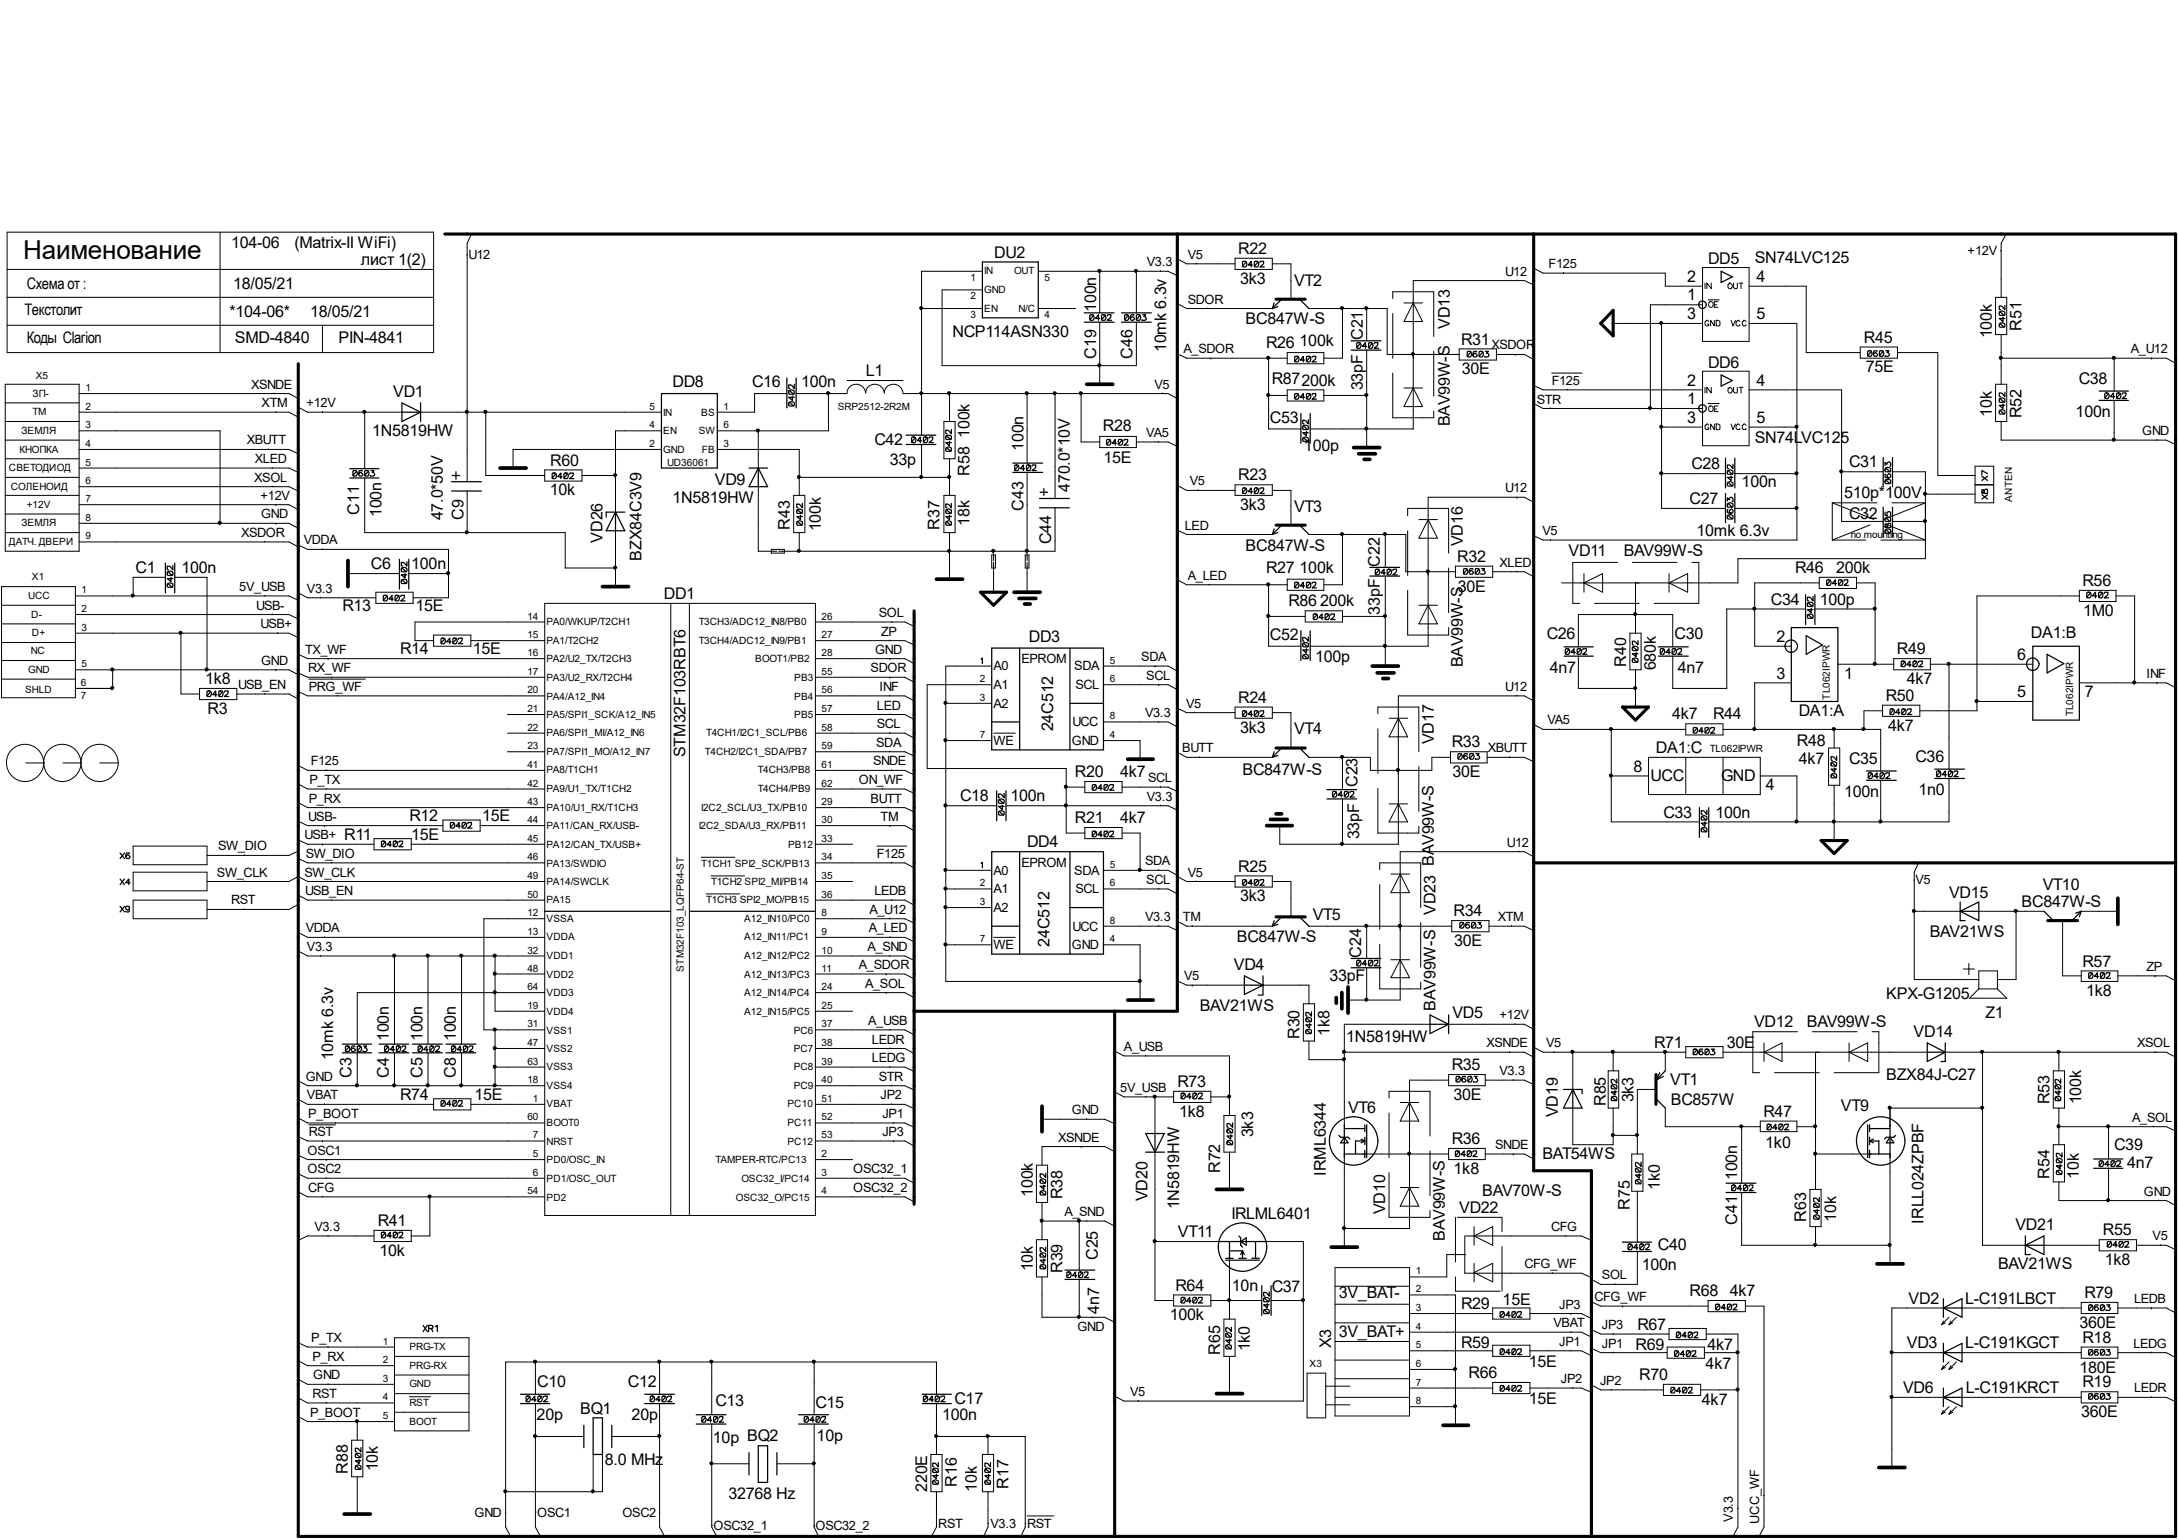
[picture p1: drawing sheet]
<svg xmlns="http://www.w3.org/2000/svg" width="297mm" height="210mm" viewBox="0 0 297 210" stroke-linecap="round" stroke-linejoin="round" font-family="sans-serif">
<defs><g id="words">
<text font-size="3.6" x="3.2" y="35.4">Наименование</text>
<g font-size="2.2">
<text x="31.5" y="33.9">104-06</text>
<text x="40.2" y="33.9">(Matrix-II WiFi)</text>
<text x="135.6" y="35.1">DU2</text>
<text x="168.9" y="34.6">R22</text>
<text x="239.3" y="35.9">SN74LVC125</text>
<text x="3.7" y="39.5">Схема от :</text>
<text x="31.8" y="39.5">18/05/21</text>
<text x="49.2" y="36.2">лист 1(2)</text>
<text x="169.1" y="38.7">3k3</text>
<text x="176.5" y="38.9">VT2</text>
<text x="230.1" y="41">1</text>
<text x="230.1" y="38.4">2</text>
<text x="233" y="36.1">DD5</text>
<text x="239.6" y="38.4">4</text>
<text x="3.3" y="43">Текстолит</text>
<text x="3.7" y="46.7">Коды Clarion</text>
<text x="31.3" y="43.3">*104-06*</text>
<text x="32" y="46.7">SMD-4840</text>
<text x="42.3" y="43.2">18/05/21</text>
<text x="46.2" y="46.7">PIN-4841</text>
<text x="129.9" y="46">NCP114ASN330</text>
<text x="149.5" y="42.5" transform="rotate(-90 149.5 42.5)">100n</text>
<text x="169.9" y="44.2">BC847W-S</text>
<text x="172.7" y="47.5">R26</text>
<text x="177.2" y="47.2">100k</text>
<text x="185.9" y="46.4" transform="rotate(-90 185.9 46.4)">C21</text>
<text x="197.7" y="44.9" transform="rotate(-90 197.7 44.9)">VD13</text>
<text x="199.3" y="47">R31</text>
<text x="230.1" y="43.5">3</text>
<text x="239.6" y="43.5">5</text>
<text x="254.2" y="46.7">R45</text>
<text x="271.7" y="46.1" transform="rotate(-90 271.7 46.1)">100k</text>
<text x="275.7" y="45.1" transform="rotate(-90 275.7 45.1)">R51</text>
<text x="91.7" y="52.8">DD8</text>
<text x="102.6" y="52.8">C16</text>
<text x="109.3" y="52.8">100n</text>
<text x="118.1" y="51.3">L1</text>
<text x="149.5" y="48.9" transform="rotate(-90 149.5 48.9)">C19</text>
<text x="154.5" y="48.9" transform="rotate(-90 154.5 48.9)">C46</text>
<text x="159" y="48" transform="rotate(-90 159 48)">10mk 6.3v</text>
<text x="173.4" y="52.3">R87200k</text>
<text x="185.9" y="53.3" transform="rotate(-90 185.9 53.3)">33pF</text>
<text x="199.3" y="51.1">30E</text>
<text x="230.1" y="52.6">2</text>
<text x="233" y="50.2">DD6</text>
<text x="239.6" y="52.6">4</text>
<text x="254.5" y="50.8">75E</text>
<text x="283.5" y="52.3">C38</text>
<text x="50.8" y="59.4">1N5819HW</text>
<text x="53.6" y="54.1">VD1</text>
<text x="132.2" y="59.7" transform="rotate(-90 132.2 59.7)">100k</text>
<text x="150.4" y="58.8">R28</text>
<text x="173.2" y="57.7">C53</text>
<text x="197.7" y="58.2" transform="rotate(-90 197.7 58.2)">BAV99W-S</text>
<text x="230.1" y="57.7">3</text>
<text x="230.1" y="55.1">1</text>
<text x="239.6" y="57.7">5</text>
<text x="271.7" y="56.8" transform="rotate(-90 271.7 56.8)">10k</text>
<text x="275.7" y="57.1" transform="rotate(-90 275.7 57.1)">R52</text>
<text x="283.1" y="56.9">100n</text>
<text x="75.1" y="63.5">R60</text>
<text x="119.2" y="60.7">C42</text>
<text x="121.4" y="63.4">33p</text>
<text x="132.2" y="64.9" transform="rotate(-90 132.2 64.9)">R58</text>
<text x="139.6" y="61.5" transform="rotate(-90 139.6 61.5)">100n</text>
<text x="150.5" y="63.2">15E</text>
<text x="168.9" y="65.5">R23</text>
<text x="177.8" y="61.5">100p</text>
<text x="230.7" y="63.9">C28</text>
<text x="239.3" y="60.5">SN74LVC125</text>
<text x="252.2" y="63.7">C31</text>
<text x="49" y="70.2" transform="rotate(-90 49 70.2)">C11</text>
<text x="52" y="70.5" transform="rotate(-90 52 70.5)">100n</text>
<text x="60.4" y="71" transform="rotate(-90 60.4 71)">47.0*50V</text>
<text x="63.2" y="70.9" transform="rotate(-90 63.2 70.9)">C9</text>
<text x="75" y="67.5">10k</text>
<text x="91.7" y="68.7">1N5819HW</text>
<text x="97.5" y="66.1">VD9</text>
<text x="132.2" y="71.7" transform="rotate(-90 132.2 71.7)">18k</text>
<text x="139.6" y="69.7" transform="rotate(-90 139.6 69.7)">C43</text>
<text x="145.9" y="67.1" transform="rotate(-90 145.9 67.1)">470.0*10V</text>
<text x="169.1" y="69.5">3k3</text>
<text x="176.5" y="69.8">VT3</text>
<text x="230.4" y="68.7">C27</text>
<text x="237.5" y="66.5">100n</text>
<text x="251.5" y="68">510p*100V</text>
<text x="252.2" y="70.8">C32</text>
<text x="50.6" y="77.6">C6</text>
<text x="56.1" y="77.6">100n</text>
<text x="82.2" y="74" transform="rotate(-90 82.2 74)">VD26</text>
<text x="87.5" y="76.5" transform="rotate(-90 87.5 76.5)">BZX84C3V9</text>
<text x="107.7" y="72.2" transform="rotate(-90 107.7 72.2)">R43</text>
<text x="112" y="72.5" transform="rotate(-90 112 72.5)">100k</text>
<text x="128.1" y="72.2" transform="rotate(-90 128.1 72.2)">R37</text>
<text x="143.4" y="74.3" transform="rotate(-90 143.4 74.3)">C44</text>
<text x="169.9" y="75.1">BC847W-S</text>
<text x="188.2" y="77.3" transform="rotate(-90 188.2 77.3)">C22</text>
<text x="198.8" y="76.6">R32</text>
<text x="199.5" y="74.5" transform="rotate(-90 199.5 74.5)">VD16</text>
<text x="213.9" y="75.9">VD11</text>
<text x="221.4" y="75.9">BAV99W-S</text>
<text x="231.3" y="73.1">10mk 6.3v</text>
<text x="18.5" y="78.1">C1</text>
<text x="24.8" y="78.1">100n</text>
<text x="46.7" y="83.4">R13</text>
<text x="56.7" y="83.4">15E</text>
<text x="90.5" y="81.7">DD1</text>
<text x="172.7" y="78.1">R27</text>
<text x="175.7" y="82.7">R86</text>
<text x="177.2" y="78.1">100k</text>
<text x="180" y="82.7">200k</text>
<text x="188.2" y="83.8" transform="rotate(-90 188.2 83.8)">33pF</text>
<text x="198.8" y="80.7">30E</text>
<text x="241.5" y="82.5">C34</text>
<text x="244.8" y="78.1">R46</text>
<text x="248.2" y="82.5">100p</text>
<text x="250.4" y="78.1">200k</text>
<text x="284" y="79.9">R56</text>
<text x="284.1" y="84">1M0</text>
<text x="54.6" y="89.2">R14</text>
<text x="64.5" y="89.2">15E</text>
<text x="140.3" y="87.5">DD3</text>
<text x="173.2" y="87.3">C52</text>
<text x="210.9" y="87.2">C26</text>
<text x="228.4" y="87.2">C30</text>
<text x="242.3" y="87.5">2</text>
<text x="258.7" y="89.2">R49</text>
<text x="277" y="87">DA1:B</text>
<text x="28" y="93.3">1k8</text>
<text x="168.9" y="95.8">R24</text>
<text x="179.4" y="90.3">100p</text>
<text x="199.5" y="91" transform="rotate(-90 199.5 91)">BAV99W-S</text>
<text x="211.4" y="91.8">4n7</text>
<text x="221.8" y="90.9" transform="rotate(-90 221.8 90.9)">R40</text>
<text x="225.8" y="91.4" transform="rotate(-90 225.8 91.4)">680k</text>
<text x="228.8" y="91.8">4n7</text>
<text x="242.3" y="92.5">3</text>
<text x="251.5" y="92.5">1</text>
<text x="257.2" y="95.6">R50</text>
<text x="260.1" y="93.3">4k7</text>
<text x="275.1" y="90">6</text>
<text x="275.1" y="95.1">5</text>
<text x="284.4" y="95.1">7</text>
<text x="28.3" y="97.4">R3</text>
<text x="143.6" y="99.7" transform="rotate(-90 143.6 99.7)">24C512</text>
<text x="169.1" y="99.9">3k3</text>
<text x="176.5" y="100.2">VT4</text>
<text x="195.5" y="101.5" transform="rotate(-90 195.5 101.5)">VD17</text>
<text x="198" y="101.9">R33</text>
<text x="228" y="98.1">4k7</text>
<text x="233.6" y="98.1">R44</text>
<text x="245.1" y="101.7">R48</text>
<text x="245.3" y="97.6">DA1:A</text>
<text x="257.5" y="99.7">4k7</text>
<text x="93.5" y="103.3" transform="rotate(-90 93.5 103.3)">STM32F103RBT6</text>
<text x="146.6" y="106">R20</text>
<text x="152.8" y="106">4k7</text>
<text x="169.5" y="105.7">BC847W-S</text>
<text x="185.1" y="107.4" transform="rotate(-90 185.1 107.4)">C23</text>
<text x="198.1" y="106">30E</text>
<text x="222.8" y="105.2">8</text>
<text x="225.1" y="106.5">UCC</text>
<text x="225.8" y="102.7">DA1:C</text>
<text x="234.7" y="106.5">GND</text>
<text x="240.8" y="107.8">4</text>
<text x="245.3" y="104.1">4k7</text>
<text x="252.2" y="104.2">C35</text>
<text x="261.2" y="104">C36</text>
<text x="55.8" y="112">R12</text>
<text x="65.7" y="112">15E</text>
<text x="130.9" y="109.3">C18</text>
<text x="137.8" y="109.3">100n</text>
<text x="146.6" y="112.3">R21</text>
<text x="152.8" y="112.3">4k7</text>
<text x="226.9" y="111.5">C33</text>
<text x="234" y="111.5">100n</text>
<text x="251.5" y="108.7">100n</text>
<text x="261.7" y="108.5">1n0</text>
<text x="46.9" y="114.6">R11</text>
<text x="56.1" y="114.6">15E</text>
<text x="140.1" y="115.6">DD4</text>
<text x="168.9" y="118.9">R25</text>
<text x="185.4" y="114.5" transform="rotate(-90 185.4 114.5)">33pF</text>
<text x="169.1" y="122.9">3k3</text>
<text x="179" y="125.5">VT5</text>
<text x="195.8" y="124.8" transform="rotate(-90 195.8 124.8)">VD23 BAV99W-S</text>
<text x="198.2" y="125">R34</text>
<text x="265.8" y="122.4">VD15</text>
<text x="275.7" y="123.7">BC847W-S</text>
<text x="278.6" y="121.4">VT10</text>
<text x="143.1" y="129.1" transform="rotate(-90 143.1 129.1)">24C512</text>
<text x="168.7" y="128.4">BC847W-S</text>
<text x="185.6" y="130.6" transform="rotate(-90 185.6 130.6)">C24</text>
<text x="198.3" y="129">30E</text>
<text x="263.2" y="127.8">BAV21WS</text>
<text x="284" y="131.8">R57</text>
<text x="163.6" y="137.8">BAV21WS</text>
<text x="168.3" y="132.2">VD4</text>
<text x="181.3" y="133.8">33pF</text>
<text x="195.8" y="137.8" transform="rotate(-90 195.8 137.8)">BAV99W-S</text>
<text x="257.3" y="136.3">KPX-G1205</text>
<text x="284.5" y="135.8">1k8</text>
<text x="53" y="142" transform="rotate(-90 53 142)">100n</text>
<text x="57.6" y="142" transform="rotate(-90 57.6 142)">100n</text>
<text x="62.2" y="142" transform="rotate(-90 62.2 142)">100n</text>
<text x="177.2" y="141.7" transform="rotate(-90 177.2 141.7)">R30</text>
<text x="181.3" y="141.3" transform="rotate(-90 181.3 141.3)">1k8</text>
<text x="183.6" y="142.2">1N5819HW</text>
<text x="198.1" y="138.9">VD5</text>
<text x="225.6" y="142.9">R71</text>
<text x="235.5" y="142.9">30E</text>
<text x="239.2" y="140.1">VD12</text>
<text x="246.4" y="140.1">BAV99W-S</text>
<text x="261" y="141.4">VD14</text>
<text x="270.8" y="138.9">Z1</text>
<text x="45.4" y="144.6" transform="rotate(-90 45.4 144.6)">10mk 6.3v</text>
<text x="48" y="147" transform="rotate(-90 48 147)">C3</text>
<text x="53" y="147" transform="rotate(-90 53 147)">C4</text>
<text x="57.6" y="147" transform="rotate(-90 57.6 147)">C5</text>
<text x="62.2" y="147" transform="rotate(-90 62.2 147)">C8</text>
<text x="160.6" y="148.3">R73</text>
<text x="198" y="146">R35</text>
<text x="227.8" y="148">VT1</text>
<text x="257.3" y="147.2">BZX84J-C27</text>
<text x="54.6" y="150">R74</text>
<text x="64.7" y="150">15E</text>
<text x="160.8" y="152.3">1k8</text>
<text x="170.9" y="155.1" transform="rotate(-90 170.9 155.1)">3k3</text>
<text x="183.9" y="151.8">VT6</text>
<text x="198.2" y="150">30E</text>
<text x="212.5" y="152.4" transform="rotate(-90 212.5 152.4)">VD19</text>
<text x="219" y="150.9" transform="rotate(-90 219 150.9)">R85</text>
<text x="222.8" y="150.4" transform="rotate(-90 222.8 150.4)">3k3</text>
<text x="227.9" y="150.7">BC857W</text>
<text x="240.5" y="152.3">R47</text>
<text x="251.1" y="151.6">VT9</text>
<text x="279.5" y="150.6" transform="rotate(-90 279.5 150.6)">R53</text>
<text x="283.8" y="150.6" transform="rotate(-90 283.8 150.6)">100k</text>
<text x="166.4" y="160" transform="rotate(-90 166.4 160)">R72</text>
<text x="180.8" y="160.4" transform="rotate(-90 180.8 160.4)">IRML6344</text>
<text x="198" y="156">R36</text>
<text x="198.2" y="160.1">1k8</text>
<text x="210.4" y="158.1">BAT54WS</text>
<text x="236.9" y="161" transform="rotate(-90 236.9 161)">100n</text>
<text x="240.7" y="156.5">1k0</text>
<text x="279.5" y="160.8" transform="rotate(-90 279.5 160.8)">R54</text>
<text x="283.5" y="160.8" transform="rotate(-90 283.5 160.8)">10k</text>
<text x="288.3" y="156.8">C39</text>
<text x="290.1" y="159.3">4n7</text>
<text x="51.5" y="167.2">R41</text>
<text x="140.8" y="163.2" transform="rotate(-90 140.8 163.2)">100k</text>
<text x="144.9" y="163.6" transform="rotate(-90 144.9 163.6)">R38</text>
<text x="156.5" y="163.8" transform="rotate(-90 156.5 163.8)">VD20</text>
<text x="160.8" y="164.9" transform="rotate(-90 160.8 164.9)">1N5819HW</text>
<text x="167.9" y="166.2">IRLML6401</text>
<text x="188.9" y="165.6" transform="rotate(-90 188.9 165.6)">VD10</text>
<text x="199" y="165.4">VD22</text>
<text x="202.1" y="163.2">BAV70W-S</text>
<text x="222.3" y="165" transform="rotate(-90 222.3 165)">R75</text>
<text x="226.4" y="162.3" transform="rotate(-90 226.4 162.3)">1k0</text>
<text x="236.9" y="167" transform="rotate(-90 236.9 167)">C41</text>
<text x="246.3" y="166.6" transform="rotate(-90 246.3 166.6)">R63</text>
<text x="250.4" y="166.6" transform="rotate(-90 250.4 166.6)">10k</text>
<text x="262.3" y="166.9" transform="rotate(-90 262.3 166.9)">IRLL024ZPBF</text>
<text x="274.9" y="167.7">VD21</text>
<text x="51.8" y="171.3">10k</text>
<text x="140.8" y="173.4" transform="rotate(-90 140.8 173.4)">10k</text>
<text x="144.9" y="173.7" transform="rotate(-90 144.9 173.7)">R39</text>
<text x="149.7" y="171.9" transform="rotate(-90 149.7 171.9)">C25</text>
<text x="160.7" y="168.7">VT11</text>
<text x="197.1" y="169.2" transform="rotate(-90 197.1 169.2)">BAV99W-S</text>
<text x="223.9" y="173.2">100n</text>
<text x="226.1" y="170.5">C40</text>
<text x="272.5" y="173.1">BAV21WS</text>
<text x="286.8" y="168.5">R55</text>
<text x="287.1" y="172.6">1k8</text>
<text x="149.9" y="179.2" transform="rotate(-90 149.9 179.2)">4n7</text>
<text x="160.3" y="176">R64</text>
<text x="168" y="176">10n</text>
<text x="173.4" y="176.3">C37</text>
<text x="182.6" y="177">3V_BAT-</text>
<text x="199.3" y="178.6">R29</text>
<text x="204.9" y="178.1">15E</text>
<text x="230.4" y="176.8">R68</text>
<text x="235.9" y="176.8">4k7</text>
<text x="260.3" y="177.8">VD2</text>
<text x="268" y="177.8">L-C191LBCT</text>
<text x="284.3" y="177">R79</text>
<text x="159.6" y="180.1">100k</text>
<text x="166.4" y="184.7" transform="rotate(-90 166.4 184.7)">R65</text>
<text x="170.5" y="184.3" transform="rotate(-90 170.5 184.3)">1k0</text>
<text x="181.6" y="183.9" transform="rotate(-90 181.6 183.9)">X3</text>
<text x="182.6" y="182.4">3V_BAT+</text>
<text x="199.3" y="183.9">R59</text>
<text x="223.1" y="184.2">R69</text>
<text x="223.3" y="181.4">R67</text>
<text x="232.9" y="184.2">4k7</text>
<text x="260.1" y="183.9">VD3</text>
<text x="268" y="183.9">L-C191KGCT</text>
<text x="283.6" y="181.1">360E</text>
<text x="284" y="183.1">R18</text>
<text x="73.3" y="189.2">C10</text>
<text x="85.6" y="189.2">C12</text>
<text x="97.6" y="191.8">C13</text>
<text x="130.2" y="191.5">C17</text>
<text x="200.3" y="188">R66</text>
<text x="208.5" y="186.4">15E</text>
<text x="208.5" y="191.4">15E</text>
<text x="223.6" y="188.2">R70</text>
<text x="232.1" y="191.7">4k7</text>
<text x="232.6" y="186.7">4k7</text>
<text x="259.5" y="190">VD6</text>
<text x="268.1" y="190">L-C191KRCT</text>
<text x="283.6" y="187.2">180E</text>
<text x="284" y="189.2">R19</text>
<text x="73.2" y="193.7">20p</text>
<text x="79.1" y="192.8">BQ1</text>
<text x="86.1" y="193.7">20p</text>
<text x="97.2" y="196.8">10p BQ2</text>
<text x="111.2" y="192">C15</text>
<text x="111.4" y="196.5">10p</text>
<text x="128.5" y="193.7">100n</text>
<text x="283.8" y="193.3">360E</text>
<text x="47.5" y="201" transform="rotate(-90 47.5 201)">R88</text>
<text x="51.5" y="200.7" transform="rotate(-90 51.5 200.7)">10k</text>
<text x="82.5" y="199.8">8.0 MHz</text>
<text x="126.4" y="203.5" transform="rotate(-90 126.4 203.5)">220E</text>
<text x="130.5" y="202.8" transform="rotate(-90 130.5 202.8)">R16</text>
<text x="133.2" y="203.5" transform="rotate(-90 133.2 203.5)">10k</text>
<text x="137.5" y="203" transform="rotate(-90 137.5 203)">R17</text>
<text x="99.4" y="204.4">32768 Hz</text>
</g>
<g font-size="1.7">
<text x="63.9" y="35.3">U12</text>
<text x="162" y="35.3">V5</text>
<text x="268.3" y="34.8">+12V</text>
<text x="156.4" y="36.3">V3.3</text>
<text x="162" y="41.4">SDOR</text>
<text x="205.3" y="37.6">U12</text>
<text x="211.2" y="36.6">F125</text>
<text x="203.4" y="47.7">XSDOR</text>
<text x="34.2" y="53">XSNDE</text>
<text x="157.4" y="53">V5</text>
<text x="161.4" y="48.2">A_SDOR</text>
<text x="211.6" y="52.5">F125</text>
<text x="290.6" y="48.2">A_U12</text>
<text x="35.7" y="55.5">XTM</text>
<text x="41.8" y="55.5">+12V</text>
<text x="156.3" y="59.6">VA5</text>
<text x="209.6" y="55">STR</text>
<text x="292.1" y="59.4">GND</text>
<text x="33.7" y="60.6">XBUTT</text>
<text x="34.7" y="65.7">XSOL</text>
<text x="34.8" y="63.2">XLED</text>
<text x="35.5" y="68.2">+12V</text>
<text x="35.6" y="70.7">GND</text>
<text x="162.3" y="66.2">V5</text>
<text x="205.3" y="67.1">U12</text>
<text x="32.9" y="73.2">XSDOR</text>
<text x="41.4" y="74.3">VDDA</text>
<text x="161.6" y="72.2">LED</text>
<text x="204.5" y="77.3">XLED</text>
<text x="210.4" y="73">V5</text>
<text x="32.6" y="80.6">5V_USB</text>
<text x="34.9" y="83.1">USB-</text>
<text x="41.9" y="80.9">V3.3</text>
<text x="162" y="79.1">A_LED</text>
<text x="35.5" y="85.7">USB+</text>
<text x="41.6" y="89.2">TX_WF</text>
<text x="119.3" y="89.2">GND</text>
<text x="119.8" y="84.2">SOL</text>
<text x="120.2" y="86.7">ZP</text>
<text x="32.5" y="94">USB_EN</text>
<text x="35.6" y="90.7">GND</text>
<text x="42" y="91.7">RX_WF</text>
<text x="42.1" y="94.2">PRG_WF</text>
<text x="118.7" y="91.7">SDOR</text>
<text x="119.9" y="94.2">INF</text>
<text x="135.5" y="91.4">A0</text>
<text x="135.5" y="94">A1</text>
<text x="139.3" y="90.4">EPROM</text>
<text x="146.5" y="91.4">SDA</text>
<text x="146.7" y="94">SCL</text>
<text x="155.7" y="90.2">SDA</text>
<text x="156.3" y="92.7">SCL</text>
<text x="205.3" y="94.2">U12</text>
<text x="292.7" y="92.5">INF</text>
<text x="119.5" y="101.9">SDA</text>
<text x="119.6" y="99.3">SCL</text>
<text x="119.6" y="96.8">LED</text>
<text x="135.5" y="96.5">A2</text>
<text x="135.5" y="101.6">WE</text>
<text x="146.2" y="101.6">GND</text>
<text x="146.3" y="99.1">UCC</text>
<text x="156.2" y="97.8">V3.3</text>
<text x="161.8" y="96.5">V5</text>
<text x="211" y="98.8">VA5</text>
<text x="42.2" y="106.9">P_TX</text>
<text x="42.4" y="104.4">F125</text>
<text x="117.1" y="106.9">ON_WF</text>
<text x="119.1" y="104.4">SNDE</text>
<text x="156.6" y="106.7">SCL</text>
<text x="161.2" y="102.6">BUTT</text>
<text x="202.9" y="102.6">XBUTT</text>
<text x="42" y="111.9">USB-</text>
<text x="42.1" y="109.5">P_RX</text>
<text x="118.7" y="109.5">BUTT</text>
<text x="120.1" y="111.9">TM</text>
<text x="156.4" y="109.2">V3.3</text>
<text x="29.6" y="119.5">SW_CLK</text>
<text x="29.8" y="116">SW_DIO</text>
<text x="41.5" y="114.5">USB+</text>
<text x="41.5" y="119.5">SW_CLK</text>
<text x="41.7" y="117">SW_DIO</text>
<text x="119.6" y="117">F125</text>
<text x="135.5" y="119.3">A0</text>
<text x="139.3" y="118.3">EPROM</text>
<text x="146.5" y="119.3">SDA</text>
<text x="156.2" y="118">SDA</text>
<text x="162" y="119.5">V5</text>
<text x="205.5" y="115.5">U12</text>
<text x="31.5" y="123.4">RST</text>
<text x="41.6" y="122.1">USB_EN</text>
<text x="118.6" y="124.6">A_U12</text>
<text x="119.2" y="122.1">LEDB</text>
<text x="135.5" y="121.8">A1</text>
<text x="135.5" y="124.4">A2</text>
<text x="146.7" y="121.8">SCL</text>
<text x="156.2" y="125.6">V3.3</text>
<text x="156.3" y="120.6">SCL</text>
<text x="161.3" y="125.6">TM</text>
<text x="204.3" y="125.6">XTM</text>
<text x="261.2" y="120.6">V5</text>
<text x="41.7" y="127.2">VDDA</text>
<text x="41.9" y="129.7">V3.3</text>
<text x="118.3" y="129.7">A_SND</text>
<text x="118.5" y="127.2">A_LED</text>
<text x="135.5" y="129.5">WE</text>
<text x="146.2" y="129.5">GND</text>
<text x="146.3" y="126.9">UCC</text>
<text x="117.1" y="132.2">A_SDOR</text>
<text x="118" y="134.7">A_SOL</text>
<text x="161.5" y="133.7">V5</text>
<text x="292.7" y="132.4">ZP</text>
<text x="118.4" y="139.8">A_USB</text>
<text x="118.9" y="142.3">LEDR</text>
<text x="153.3" y="143.3">A_USB</text>
<text x="202.7" y="142.8">XSNDE</text>
<text x="204.5" y="139">+12V</text>
<text x="210.9" y="142.8">V5</text>
<text x="291.5" y="142.8">XSOL</text>
<text x="41.7" y="147.4">GND</text>
<text x="41.9" y="149.9">VBAT</text>
<text x="118.9" y="144.9">LEDG</text>
<text x="119.8" y="147.4">STR</text>
<text x="120.1" y="149.9">JP2</text>
<text x="152.8" y="148.9">5V_USB</text>
<text x="204.5" y="146.6">V3.3</text>
<text x="42" y="152.5">P_BOOT</text>
<text x="42.1" y="154.9">RST</text>
<text x="120.4" y="154.9">JP3</text>
<text x="120.4" y="152.5">JP1</text>
<text x="144.3" y="155.7">XSNDE</text>
<text x="146.2" y="152">GND</text>
<text x="290.8" y="153">A_SOL</text>
<text x="41.9" y="157.5">OSC1</text>
<text x="41.9" y="160">OSC2</text>
<text x="116.4" y="160">OSC32_1</text>
<text x="203.9" y="156.7">SNDE</text>
<text x="42" y="162.6">CFG</text>
<text x="42.9" y="167.9">V3.3</text>
<text x="116.4" y="162.6">OSC32_2</text>
<text x="145.2" y="165.9">A_SND</text>
<text x="211.5" y="167.9">CFG</text>
<text x="292.4" y="163.1">GND</text>
<text x="207.9" y="173">CFG_WF</text>
<text x="293.6" y="169.2">V5</text>
<text x="212.6" y="178.5">JP3</text>
<text x="217.5" y="177.5">CFG_WF</text>
<text x="218.5" y="174.5">SOL</text>
<text x="291" y="177.7">LEDB</text>
<text x="42.5" y="183">P_TX</text>
<text x="42.6" y="185.6">P_RX</text>
<text x="146.9" y="181.5">GND</text>
<text x="211.9" y="181">VBAT</text>
<text x="212.6" y="183.6">JP1</text>
<text x="218.5" y="183.8">JP1</text>
<text x="218.5" y="181.3">JP3</text>
<text x="291" y="183.8">LEDG</text>
<text x="42.6" y="190.7">RST</text>
<text x="42.7" y="188.1">GND</text>
<text x="154.1" y="190.4">V5</text>
<text x="212.9" y="188.6">JP2</text>
<text x="218.2" y="188.9">JP2</text>
<text x="291" y="189.9">LEDR</text>
<text x="42.3" y="193.2">P_BOOT</text>
<text x="64.7" y="206.8">GND</text>
<text x="73.3" y="206.8">OSC1</text>
<text x="84.9" y="206.8">OSC2</text>
<text x="97.3" y="208.6">OSC32_1</text>
<text x="111.2" y="208.6">OSC32_2</text>
<text x="128" y="208.4">RST</text>
<text x="135.1" y="208.4">V3.3</text>
<text x="140.1" y="208.4">RST</text>
<text x="236.3" y="207.6" transform="rotate(-90 236.3 207.6)">V3.3</text>
<text x="239.9" y="207.9" transform="rotate(-90 239.9 207.9)">UCC_WF</text>
</g>
<g font-size="1.4">
<text x="132.4" y="38.3">1</text>
<text x="132.4" y="40.8">2</text>
<text x="134.2" y="37.4">IN</text>
<text x="134.2" y="40">GND</text>
<text x="138.3" y="37.4">OUT</text>
<text x="142.4" y="38.3">5</text>
<text x="132.4" y="43.3">3</text>
<text x="134.2" y="42.5">EN</text>
<text x="138.9" y="42.5">N/C</text>
<text x="142.4" y="43.3">4</text>
<text x="4.9" y="51.6">X5</text>
<text x="11.6" y="53.3">1</text>
<text x="2.9" y="59.2">ЗЕМЛЯ</text>
<text x="4.4" y="56.6">TM</text>
<text x="4.4" y="54.1">ЗП-</text>
<text x="11.6" y="55.9">2</text>
<text x="11.6" y="58.4">3</text>
<text x="88.6" y="55.9">5</text>
<text x="88.6" y="58.4">4</text>
<text x="90.5" y="56.7">IN</text>
<text x="90.5" y="59.2">EN</text>
<text x="95.3" y="59.2">SW</text>
<text x="95.6" y="56.7">BS</text>
<text x="98.7" y="55.9">1</text>
<text x="98.7" y="58.4">6</text>
<text x="114.3" y="55.9">SRP2512-2R2M</text>
<text x="1.2" y="64.3">СВЕТОДИОД</text>
<text x="2.7" y="61.7">КНОПКА</text>
<text x="11.6" y="61">4</text>
<text x="11.6" y="63.5">5</text>
<text x="88.6" y="61">2</text>
<text x="90.5" y="61.7">GND</text>
<text x="91" y="63.6">UD36061</text>
<text x="95.7" y="61.7">FB</text>
<text x="98.7" y="61">3</text>
<text x="1.5" y="66.8">СОЛЕНОИД</text>
<text x="2.9" y="71.8">ЗЕМЛЯ</text>
<text x="3.7" y="69.3">+12V</text>
<text x="11.6" y="66">6</text>
<text x="11.6" y="68.5">7</text>
<text x="11.6" y="71">8</text>
<text x="274.4" y="68.4" transform="rotate(-90 274.4 68.4)">ANTEN</text>
<text x="1.2" y="74.3">ДАТЧ. ДВЕРИ</text>
<text x="11.6" y="73.6">9</text>
<text x="252.4" y="73.3">no mounting</text>
<text x="3.8" y="81.7">UCC</text>
<text x="4.4" y="79.2">X1</text>
<text x="11.1" y="83.5">2</text>
<text x="11.1" y="80.9">1</text>
<text x="4.2" y="89.2">NC</text>
<text x="4.3" y="84.2">D-</text>
<text x="4.4" y="86.8">D+</text>
<text x="11.1" y="86">3</text>
<text x="71.9" y="87">15</text>
<text x="71.9" y="89.5">16</text>
<text x="71.9" y="84.5">14</text>
<text x="74.5" y="87.8">PA1/T2CH2</text>
<text x="74.5" y="85.3">PA0/WKUP/T2CH1</text>
<text x="95.3" y="87.8">T3CH4/ADC12_IN9/PB1</text>
<text x="95.3" y="85.3">T3CH3/ADC12_IN8/PB0</text>
<text x="112.1" y="87">27</text>
<text x="112.1" y="89.5">28</text>
<text x="112.1" y="84.5">26</text>
<text x="3.4" y="94.6">SHLD</text>
<text x="3.8" y="91.8">GND</text>
<text x="11" y="93.6">6</text>
<text x="11" y="95.3">7</text>
<text x="11.1" y="91">5</text>
<text x="71.9" y="94.6">20</text>
<text x="71.9" y="92">17</text>
<text x="74.5" y="95.4">PA4/A12_IN4</text>
<text x="74.5" y="90.3">PA2/U2_TX/T2CH3</text>
<text x="74.5" y="92.9">PA3/U2_RX/T2CH4</text>
<text x="103" y="90.3">BOOT1/PB2</text>
<text x="108.3" y="95.4">PB4</text>
<text x="108.3" y="92.9">PB3</text>
<text x="112.1" y="94.6">56</text>
<text x="112.1" y="92">55</text>
<text x="133.6" y="93">2</text>
<text x="133.6" y="95.6">3</text>
<text x="151.3" y="90.5">5</text>
<text x="151.3" y="93">6</text>
<text x="249.6" y="95.4" transform="rotate(-90 249.6 95.4)">TL062IPWR</text>
<text x="71.9" y="97.1">21</text>
<text x="71.9" y="99.7">22</text>
<text x="74.5" y="98">PA5/SPI1_SCK/A12_IN5</text>
<text x="74.5" y="100.4">PA6/SPI1_MI/A12_IN6</text>
<text x="96.3" y="100.4">T4CH1/I2C1_SCL/PB6</text>
<text x="108.3" y="98">PB5</text>
<text x="112.1" y="97.1">57</text>
<text x="112.1" y="99.7">58</text>
<text x="133.6" y="100.7">7</text>
<text x="151.3" y="100.7">4</text>
<text x="151.3" y="98.1">8</text>
<text x="282.7" y="97.7" transform="rotate(-90 282.7 97.7)">TL062IPWR</text>
<text x="71.9" y="102.2">23</text>
<text x="71.9" y="104.7">41</text>
<text x="71.9" y="107.3">42</text>
<text x="74.5" y="103">PA7/SPI1_MO/A12_IN7</text>
<text x="74.5" y="105.5">PA8/T1CH1</text>
<text x="96.1" y="103">T4CH2/I2C1_SDA/PB7</text>
<text x="103.3" y="105.5">T4CH3/PB8</text>
<text x="112.1" y="102.2">59</text>
<text x="112.1" y="104.7">61</text>
<text x="112.1" y="107.3">62</text>
<text x="233.2" y="102.5">TL062IPWR</text>
<text x="71.9" y="109.8">43</text>
<text x="71.9" y="112.3">44</text>
<text x="74.5" y="110.6">PA10/U1_RX/T1CH3</text>
<text x="74.5" y="113.1">PA11/CAN_RX/USB-</text>
<text x="74.5" y="108">PA9/U1_TX/T1CH2</text>
<text x="95.3" y="113.1">I2C2_SDA/U3_RX/PB11</text>
<text x="95.6" y="110.6">I2C2_SCL/U3_TX/PB10</text>
<text x="103.3" y="108">T4CH4/PB9</text>
<text x="112.1" y="109.8">29</text>
<text x="112.1" y="112.3">30</text>
<text x="71.9" y="117.3">46</text>
<text x="71.9" y="119.9">49</text>
<text x="71.9" y="114.8">45</text>
<text x="74.5" y="118.2">PA13/SWDIO</text>
<text x="74.5" y="115.7">PA12/CAN_TX/USB+</text>
<text x="95.6" y="118.2">T1CH1 SPI2_SCK/PB13</text>
<text x="107.5" y="115.7">PB12</text>
<text x="112.1" y="114.8">33</text>
<text x="112.1" y="117.3">34</text>
<text x="112.1" y="119.9">35</text>
<text x="151.3" y="118.4">5</text>
<text x="71.9" y="125">12</text>
<text x="71.9" y="122.4">50</text>
<text x="74.5" y="125.7">VSSA</text>
<text x="74.5" y="120.7">PA14/SWCLK</text>
<text x="74.5" y="123.2">PA15</text>
<text x="96.3" y="123.2">T1CH3 SPI2_MO/PB15</text>
<text x="97" y="120.7">T1CH2 SPI2_MI/PB14</text>
<text x="101.5" y="125.7">A12_IN10/PC0</text>
<text x="112.1" y="125">8</text>
<text x="112.1" y="122.4">36</text>
<text x="133.6" y="120.9">2</text>
<text x="133.6" y="123.4">3</text>
<text x="151.3" y="120.9">6</text>
<text x="151.3" y="126">8</text>
<text x="71.9" y="127.5">13</text>
<text x="71.9" y="130">32</text>
<text x="74.5" y="128.3">VDDA</text>
<text x="74.5" y="130.8">VDD1</text>
<text x="101.5" y="128.3">A12_IN11/PC1</text>
<text x="101.5" y="130.8">A12_IN12/PC2</text>
<text x="112.1" y="127.5">9</text>
<text x="112.1" y="130">10</text>
<text x="133.6" y="128.5">7</text>
<text x="151.3" y="128.5">4</text>
<text x="71.9" y="132.5">48</text>
<text x="71.9" y="135">64</text>
<text x="71.9" y="137.6">19</text>
<text x="74.5" y="133.4">VDD2</text>
<text x="74.5" y="135.9">VDD3</text>
<text x="93.3" y="132.5" transform="rotate(-90 93.3 132.5)">STM32F103_LQFP64-ST</text>
<text x="101.5" y="133.4">A12_IN13/PC3</text>
<text x="101.5" y="135.9">A12_IN14/PC4</text>
<text x="112.1" y="132.5">11</text>
<text x="112.1" y="135">24</text>
<text x="112.1" y="137.6">25</text>
<text x="71.9" y="140.1">31</text>
<text x="71.9" y="142.7">47</text>
<text x="74.5" y="141">VSS1</text>
<text x="74.5" y="143.5">VSS2</text>
<text x="74.5" y="138.4">VDD4</text>
<text x="101.5" y="138.4">A12_IN15/PC5</text>
<text x="108.2" y="141">PC6</text>
<text x="108.2" y="143.5">PC7</text>
<text x="112.1" y="140.1">37</text>
<text x="112.1" y="142.7">38</text>
<text x="71.9" y="147.7">18</text>
<text x="71.9" y="145.2">63</text>
<text x="74.5" y="148.5">VSS4</text>
<text x="74.5" y="146">VSS3</text>
<text x="108.2" y="148.5">PC9</text>
<text x="108.2" y="146">PC8</text>
<text x="112.1" y="147.7">40</text>
<text x="112.1" y="145.2">39</text>
<text x="71.9" y="152.8">60</text>
<text x="72.7" y="150.3">1</text>
<text x="72.7" y="155.3">7</text>
<text x="74.5" y="151">VBAT</text>
<text x="74.5" y="153.6">BOOT0</text>
<text x="107.4" y="151">PC10</text>
<text x="107.4" y="153.6">PC11</text>
<text x="112.1" y="150.3">51</text>
<text x="112.1" y="155.3">53</text>
<text x="112.1" y="152.8">52</text>
<text x="72.7" y="160.4">6</text>
<text x="72.7" y="157.8">5</text>
<text x="74.5" y="161.2">PD1/OSC_OUT</text>
<text x="74.5" y="158.7">PD0/OSC_IN</text>
<text x="74.5" y="156.1">NRST</text>
<text x="97.6" y="158.7">TAMPER-RTC/PC13</text>
<text x="101.1" y="161.2">OSC32_I/PC14</text>
<text x="107.4" y="156.1">PC12</text>
<text x="112.1" y="160.4">3</text>
<text x="112.1" y="157.8">2</text>
<text x="71.9" y="162.9">54</text>
<text x="74.5" y="163.7">PD2</text>
<text x="100.4" y="163.7">OSC32_O/PC15</text>
<text x="112.1" y="162.9">4</text>
<text x="193.1" y="173.8">1</text>
<text x="193.1" y="176.3">2</text>
<text x="193.1" y="178.8">3</text>
<text x="52.2" y="183.4">1</text>
<text x="52.2" y="185.9">2</text>
<text x="55.8" y="184.2">PRG-TX</text>
<text x="193.1" y="181.4">4</text>
<text x="193.1" y="183.9">5</text>
<text x="52.2" y="188.5">3</text>
<text x="52.2" y="191">4</text>
<text x="55.8" y="191.8">RST</text>
<text x="55.8" y="189.2">GND</text>
<text x="55.8" y="186.7">PRG-RX</text>
<text x="178.6" y="186.4">X3</text>
<text x="193.1" y="186.4">6</text>
<text x="193.1" y="189">7</text>
<text x="193.1" y="191.5">8</text>
<text x="52.2" y="193.5">5</text>
<text x="55.8" y="194.3">BOOT</text>
</g>
</g></defs>
<g fill="#000">
<path d="M149.8 36.8h.3l.1 .1-.1 .2-.2 .1-.1-.1z" fill-rule="evenodd"/>
<path d="M154.8 36.8h.3v.1v.2l-.2 .1-.1-.1z" fill-rule="evenodd"/>
<path d="M49.5 56h.3l.1 .1-.1 .2-.1 .1-.2-.1z" fill-rule="evenodd"/>
<path d="M63.5 56h.3l.1 .1-.1 .2-.2 .1-.1-.1z" fill-rule="evenodd"/>
<path d="M66 56h.3l.1 .1-.1 .2-.1 .1-.2-.1z" fill-rule="evenodd"/>
<path d="M103.2 58.6h.3l.1 .1-.1 .1-.2 .1-.1-.1z" fill-rule="evenodd"/>
<path d="M112.8 53.5h.3l.1 .1-.1 .2h-.2h-.1z" fill-rule="evenodd"/>
<path d="M125.5 53.5h.3l.1 .1-.1 .2h-.2h-.1z" fill-rule="evenodd"/>
<path d="M125.5 41.9h.3l.1 .1-.1 .2h-.2h-.1z" fill-rule="evenodd"/>
<path d="M129.3 53.5h.3l.1 .1-.1 .2h-.2h-.1z" fill-rule="evenodd"/>
<path d="M139.9 53.5h.3v.1v.2h-.2h-.1z" fill-rule="evenodd"/>
<path d="M143.7 53.5h.3l.1 .1-.1 .2h-.2h-.1z" fill-rule="evenodd"/>
<path d="M147.2 53.5h.3l.1 .1-.1 .2h-.1h-.2z" fill-rule="evenodd"/>
<path d="M149.8 49.7h.3l.1 .1-.1 .1-.2 .1-.1-.1z" fill-rule="evenodd"/>
<path d="M172.8 53.7h.3l.1 .1-.1 .2-.2 .1-.1-.1z" fill-rule="evenodd"/>
<path d="M172.8 48.7h.3l.1 .1-.1 .1-.2 .1-.1-.1z" fill-rule="evenodd"/>
<path d="M182.9 41.9h.3l.1 .1-.1 .2h-.2h-.1z" fill-rule="evenodd"/>
<path d="M186.2 58.3h.3l.1 .1-.1 .2-.2 .1-.1-.1z" fill-rule="evenodd"/>
<path d="M186.2 53.7h.3l.1 .1-.1 .2-.2 .1-.1-.1z" fill-rule="evenodd"/>
<path d="M186.2 41.9h.3l.1 .1-.1 .2h-.2h-.1z" fill-rule="evenodd"/>
<path d="M192.5 48.1h.3l.1 .2-.1 .1-.1 .1-.2-.1z" fill-rule="evenodd"/>
<path d="M224.9 55.5h.3l.1 .1-.1 .2-.2 .1-.1-.1z" fill-rule="evenodd"/>
<path d="M226.4 43.9h.3l.1 .1-.1 .2-.2 .1-.1-.1z" fill-rule="evenodd"/>
<path d="M226.4 58h.3l.1 .2-.1 .1-.2 .1-.1-.1z" fill-rule="evenodd"/>
<path d="M244.9 58h.2l.1 .2-.1 .1-.1 .1-.1-.1z" fill-rule="evenodd"/>
<path d="M272.7 48.7h.3l.1 .1-.1 .1-.2 .1-.1-.1z" fill-rule="evenodd"/>
<path d="M288.1 59.8h.3l.1 .1-.1 .2-.2 .1-.1-.1z" fill-rule="evenodd"/>
<path d="M288.1 48.7h.3l.1 .1-.1 .1-.2 .1-.1-.1z" fill-rule="evenodd"/>
<path d="M29.8 71.2h.3l.1 .1-.1 .1-.2 .1-.1-.1z" fill-rule="evenodd"/>
<path d="M61 78h.2l.1 .1-.1 .2-.1 .1-.1-.1z" fill-rule="evenodd"/>
<path d="M63.5 72.4h.3l.1 .2-.1 .1-.2 .1-.1-.1z" fill-rule="evenodd"/>
<path d="M83.7 64.7h.3l.1 .1-.1 .1-.1 .1-.2-.1z" fill-rule="evenodd"/>
<path d="M83.7 77.3h.3l.1 .1-.1 .1-.1 .1-.2-.1z" fill-rule="evenodd"/>
<path d="M108.8 75h.3l.1 .1-.1 .2-.2 .1-.1-.1z" fill-rule="evenodd"/>
<path d="M108.8 64.9h.3l.1 .1-.1 .2-.2 .1-.1-.1z" fill-rule="evenodd"/>
<path d="M125.5 64.9h.3l.1 .1-.1 .2-.2 .1-.1-.1z" fill-rule="evenodd"/>
<path d="M129.3 75h.3l.1 .1-.1 .2-.2 .1-.1-.1z" fill-rule="evenodd"/>
<path d="M129.3 64.9h.3l.1 .1-.1 .2-.2 .1-.1-.1z" fill-rule="evenodd"/>
<path d="M135.3 75h.3l.1 .1-.1 .2-.2 .1-.1-.1z" fill-rule="evenodd"/>
<path d="M139.9 75h.3v.1v.2l-.2 .1-.1-.1z" fill-rule="evenodd"/>
<path d="M172.8 79.6h.3l.1 .1-.1 .1-.2 .1-.1-.1z" fill-rule="evenodd"/>
<path d="M182.9 72.7h.3l.1 .1-.1 .2-.2 .1-.1-.1z" fill-rule="evenodd"/>
<path d="M188.7 72.7h.3l.1 .1-.1 .2-.2 .1-.1-.1z" fill-rule="evenodd"/>
<path d="M194.6 77.8h.2l.1 .1-.1 .2h-.1h-.1z" fill-rule="evenodd"/>
<path d="M226.4 64.4h.3l.1 .1-.1 .2-.2 .1-.1-.1z" fill-rule="evenodd"/>
<path d="M244.9 69.1h.2l.1 .2-.1 .1-.1 .1-.1-.1z" fill-rule="evenodd"/>
<path d="M244.9 64.4h.2l.1 .1-.1 .2-.1 .1-.1-.1z" fill-rule="evenodd"/>
<path d="M251 64.1h.2l.1 .2-.1 .1-.1 .1-.1-.1z" fill-rule="evenodd"/>
<path d="M262.4 70.9h.3l.1 .1-.1 .2-.2 .1-.1-.1z" fill-rule="evenodd"/>
<path d="M262.4 67.2h.3l.1 .1-.1 .2-.2 .1-.1-.1z" fill-rule="evenodd"/>
<path d="M15.2 93.7h.2l.1 .1-.1 .2-.1 .1-.1-.1z" fill-rule="evenodd"/>
<path d="M15.2 91.2h.2l.1 .1-.1 .1-.1 .1-.1-.1z" fill-rule="evenodd"/>
<path d="M18 81.1h.2l.1 .1-.1 .2h-.1h-.1z" fill-rule="evenodd"/>
<path d="M24.5 86.2h.3v.1v.1l-.2 .1-.1-.1z" fill-rule="evenodd"/>
<path d="M28 91.2h.3l.1 .1-.1 .1-.2 .1-.1-.1z" fill-rule="evenodd"/>
<path d="M128.8 95.7h.3l.1 .1-.1 .2-.2 .1-.1-.1z" fill-rule="evenodd"/>
<path d="M172.8 83.9h.3l.1 .1-.1 .1-.2 .1-.1-.1z" fill-rule="evenodd"/>
<path d="M188.7 87.9h.3l.1 .2-.1 .1-.2 .1-.1-.1z" fill-rule="evenodd"/>
<path d="M188.7 83.9h.3l.1 .1-.1 .1-.2 .1-.1-.1z" fill-rule="evenodd"/>
<path d="M219.5 99.3h.3l.1 .1-.1 .2-.1 .1-.2-.1z" fill-rule="evenodd"/>
<path d="M222.8 93.7h.3l.1 .1-.1 .2-.1 .1-.2-.1z" fill-rule="evenodd"/>
<path d="M222.8 83.6h.3l.1 .1-.1 .2-.1 .1-.2-.1z" fill-rule="evenodd"/>
<path d="M239.1 99.3h.3l.1 .1-.1 .2-.2 .1-.1-.1z" fill-rule="evenodd"/>
<path d="M239.1 82.9h.3l.1 .1-.1 .1-.2 .1-.1-.1z" fill-rule="evenodd"/>
<path d="M249.9 99.3h.3l.1 .1-.1 .2-.1 .1-.2-.1z" fill-rule="evenodd"/>
<path d="M254 99.3h.3l.1 .1-.1 .2-.2 .1-.1-.1z" fill-rule="evenodd"/>
<path d="M255.5 90.4h.3l.1 .1-.1 .2-.2 .1-.1-.1z" fill-rule="evenodd"/>
<path d="M255.5 82.9h.3l.1 .1-.1 .1-.2 .1-.1-.1z" fill-rule="evenodd"/>
<path d="M265.6 90.4h.3l.1 .1-.1 .2-.2 .1-.1-.1z" fill-rule="evenodd"/>
<path d="M269.4 95.5h.3l.1 .1-.1 .1-.2 .1-.1-.1z" fill-rule="evenodd"/>
<path d="M290.9 92.9h.3l.1 .1-.1 .2-.2 .1-.1-.1z" fill-rule="evenodd"/>
<path d="M128.8 118.5h.3l.1 .1-.1 .2-.2 .1-.1-.1z" fill-rule="evenodd"/>
<path d="M128.8 109.7h.3l.1 .1-.1 .2-.2 .1-.1-.1z" fill-rule="evenodd"/>
<path d="M128.8 100.8h.3l.1 .1-.1 .2-.2 .1-.1-.1z" fill-rule="evenodd"/>
<path d="M145.2 109.7h.3l.1 .1-.1 .2-.2 .1-.1-.1z" fill-rule="evenodd"/>
<path d="M145.2 107.2h.3l.1 .1-.1 .1-.2 .1-.1-.1z" fill-rule="evenodd"/>
<path d="M155.3 118.5h.3l.1 .1-.1 .2-.2 .1-.1-.1z" fill-rule="evenodd"/>
<path d="M182.9 114.9h.3l.1 .2-.1 .1-.2 .1-.1-.1z" fill-rule="evenodd"/>
<path d="M182.9 103.1h.3l.1 .1-.1 .2-.2 .1-.1-.1z" fill-rule="evenodd"/>
<path d="M190.5 104.9h.3l.1 .1-.1 .1-.2 .1-.1-.1z" fill-rule="evenodd"/>
<path d="M219.5 105.6h.3l.1 .1-.1 .2-.1 .1-.2-.1z" fill-rule="evenodd"/>
<path d="M244.9 111.9h.2l.1 .1-.1 .2-.1 .1-.1-.1z" fill-rule="evenodd"/>
<path d="M249.9 111.9h.3l.1 .1-.1 .2-.1 .1-.2-.1z" fill-rule="evenodd"/>
<path d="M256.3 111.9h.3l.1 .1-.1 .2-.2 .1-.1-.1z" fill-rule="evenodd"/>
<path d="M53.6 130.2h.3l.1 .1-.1 .2-.2 .1-.1-.1z" fill-rule="evenodd"/>
<path d="M58.2 130.2h.2l.1 .1-.1 .2-.1 .1-.1-.1z" fill-rule="evenodd"/>
<path d="M62.7 130.2h.3l.1 .1-.1 .2-.1 .1-.2-.1z" fill-rule="evenodd"/>
<path d="M67.3 132.6h.3l.1 .2-.1 .1-.2 .1-.1-.1z" fill-rule="evenodd"/>
<path d="M67.3 130.2h.3l.1 .1-.1 .2-.2 .1-.1-.1z" fill-rule="evenodd"/>
<path d="M67.3 135.2h.3l.1 .1-.1 .2-.2 .1-.1-.1z" fill-rule="evenodd"/>
<path d="M128.8 128.7h.3l.1 .1-.1 .1-.2 .1-.1-.1z" fill-rule="evenodd"/>
<path d="M128.8 121h.3l.1 .2-.1 .1-.2 .1-.1-.1z" fill-rule="evenodd"/>
<path d="M128.8 123.6h.3l.1 .1-.1 .2-.2 .1-.1-.1z" fill-rule="evenodd"/>
<path d="M155.3 133.7h.3l.1 .1-.1 .1-.2 .1-.1-.1z" fill-rule="evenodd"/>
<path d="M186.2 136.2h.3l.1 .1-.1 .2-.2 .1-.1-.1z" fill-rule="evenodd"/>
<path d="M186.2 126.1h.3l.1 .1-.1 .2-.2 .1-.1-.1z" fill-rule="evenodd"/>
<path d="M190.8 126.1h.2l.1 .1-.1 .2-.1 .1-.1-.1z" fill-rule="evenodd"/>
<path d="M260.9 124.1h.2l.1 .1-.1 .2-.1 .1-.1-.1z" fill-rule="evenodd"/>
<path d="M274.8 124.1h.2l.1 .1-.1 .2-.1 .1-.1-.1z" fill-rule="evenodd"/>
<path d="M48.5 147.9h.3l.1 .1-.1 .2-.2 .1-.1-.1z" fill-rule="evenodd"/>
<path d="M53.6 147.9h.3l.1 .1-.1 .2-.2 .1-.1-.1z" fill-rule="evenodd"/>
<path d="M58.2 147.9h.2l.1 .1-.1 .2-.1 .1-.1-.1z" fill-rule="evenodd"/>
<path d="M62.7 147.9h.3l.1 .1-.1 .2-.1 .1-.2-.1z" fill-rule="evenodd"/>
<path d="M67.3 147.9h.3l.1 .1-.1 .2-.2 .1-.1-.1z" fill-rule="evenodd"/>
<path d="M67.3 145.3h.3l.1 .2-.1 .1-.2 .1-.1-.1z" fill-rule="evenodd"/>
<path d="M67.3 140.3h.3l.1 .1-.1 .1-.2 .1-.1-.1z" fill-rule="evenodd"/>
<path d="M67.3 142.8h.3l.1 .1-.1 .2-.2 .1-.1-.1z" fill-rule="evenodd"/>
<path d="M157.3 149.4h.3l.1 .1-.1 .2-.2 .1-.1-.1z" fill-rule="evenodd"/>
<path d="M167.5 149.4h.3v.1v.2l-.2 .1-.1-.1z" fill-rule="evenodd"/>
<path d="M183.1 143.3h.3l.1 .1-.1 .2-.1 .1-.2-.1z" fill-rule="evenodd"/>
<path d="M183.1 144.3h.3l.1 .1-.1 .2-.1 .1-.2-.1z" fill-rule="evenodd"/>
<path d="M192 157.2h.3l.1 .1-.1 .2-.2 .1-.1-.1z" fill-rule="evenodd"/>
<path d="M214.3 143.3h.3l.1 .1-.1 .2-.2 .1-.1-.1z" fill-rule="evenodd"/>
<path d="M219.8 154.7h.3l.1 .1-.1 .1-.2 .1-.1-.1z" fill-rule="evenodd"/>
<path d="M219.8 143.3h.3l.1 .1-.1 .2-.2 .1-.1-.1z" fill-rule="evenodd"/>
<path d="M223.1 154.7h.3l.1 .1-.1 .1-.2 .1-.1-.1z" fill-rule="evenodd"/>
<path d="M226.9 143.3h.3l.1 .1-.1 .2-.2 .1-.1-.1z" fill-rule="evenodd"/>
<path d="M237.3 153.5h.3l.1 .1-.1 .1-.2 .1-.1-.1z" fill-rule="evenodd"/>
<path d="M247.4 157.2h.3l.1 .1-.1 .2-.2 .1-.1-.1z" fill-rule="evenodd"/>
<path d="M247.4 153.5h.3l.1 .1-.1 .1-.2 .1-.1-.1z" fill-rule="evenodd"/>
<path d="M257.6 150.9h.2l.1 .1-.1 .2-.1 .1-.1-.1z" fill-rule="evenodd"/>
<path d="M270.2 150.9h.3v.1v.2l-.2 .1-.1-.1z" fill-rule="evenodd"/>
<path d="M270.2 143.3h.3v.1v.2l-.2 .1-.1-.1z" fill-rule="evenodd"/>
<path d="M280.6 153.5h.3l.1 .1-.1 .1-.2 .1-.1-.1z" fill-rule="evenodd"/>
<path d="M280.6 143.3h.3l.1 .1-.1 .2-.2 .1-.1-.1z" fill-rule="evenodd"/>
<path d="M287.4 153.5h.2l.1 .1-.1 .1-.1 .1-.1-.1z" fill-rule="evenodd"/>
<path d="M58.4 163h.3l.1 .2-.1 .1-.2 .1-.1-.1z" fill-rule="evenodd"/>
<path d="M141.9 166.3h.3l.1 .2-.1 .1-.2 .1-.1-.1z" fill-rule="evenodd"/>
<path d="M147 179.5h.3l.1 .1-.1 .1-.2 .1-.1-.1z" fill-rule="evenodd"/>
<path d="M147 166.3h.3l.1 .2-.1 .1-.2 .1-.1-.1z" fill-rule="evenodd"/>
<path d="M157.3 169.1h.3l.1 .1-.1 .2-.2 .1-.1-.1z" fill-rule="evenodd"/>
<path d="M167.5 177.2h.3v.1v.2h-.2h-.1z" fill-rule="evenodd"/>
<path d="M177.6 177.2h.2l.1 .1-.1 .2h-.1h-.1z" fill-rule="evenodd"/>
<path d="M183.1 167.4h.3l.1 .1-.1 .1-.1 .1-.2-.1z" fill-rule="evenodd"/>
<path d="M247.4 169.6h.3l.1 .2-.1 .1-.2 .1-.1-.1z" fill-rule="evenodd"/>
<path d="M257.6 169.6h.2l.1 .2-.1 .1-.1 .1-.1-.1z" fill-rule="evenodd"/>
<path d="M287.4 163.5h.2l.1 .2-.1 .1-.1 .1-.1-.1z" fill-rule="evenodd"/>
<path d="M48.5 193.7h.3l.1 .1-.1 .2-.2 .1-.1-.1z" fill-rule="evenodd"/>
<path d="M72.8 195.7h.3l.1 .1-.1 .2-.2 .1-.1-.1z" fill-rule="evenodd"/>
<path d="M72.8 185.6h.3l.1 .1-.1 .1-.2 .1-.1-.1z" fill-rule="evenodd"/>
<path d="M89.8 195.7h.2l.1 .1-.1 .2-.1 .1-.1-.1z" fill-rule="evenodd"/>
<path d="M89.8 185.6h.2l.1 .1-.1 .1-.1 .1-.1-.1z" fill-rule="evenodd"/>
<path d="M96.9 199.4h.2l.1 .2-.1 .1-.1 .1-.1-.1z" fill-rule="evenodd"/>
<path d="M96.9 185.6h.2l.1 .1-.1 .1-.1 .1-.1-.1z" fill-rule="evenodd"/>
<path d="M110.8 199.4h.3l.1 .2-.1 .1-.1 .1-.2-.1z" fill-rule="evenodd"/>
<path d="M110.8 185.6h.3l.1 .1-.1 .1-.1 .1-.2-.1z" fill-rule="evenodd"/>
<path d="M127.5 195.7h.3l.1 .1-.1 .2-.2 .1-.1-.1z" fill-rule="evenodd"/>
<path d="M134.5 195.7h.3l.1 .1-.1 .2-.1 .1-.2-.1z" fill-rule="evenodd"/>
<path d="M198.3 191.7h.3l.1 .1-.1 .1-.2 .1-.1-.1z" fill-rule="evenodd"/>
<path d="M198.3 186.6h.3l.1 .1-.1 .1-.2 .1-.1-.1z" fill-rule="evenodd"/>
<path d="M236.8 189.4h.3l.1 .1-.1 .1-.2 .1-.1-.1z" fill-rule="evenodd"/>
<path d="M236.8 184.3h.3l.1 .1-.1 .2-.2 .1-.1-.1z" fill-rule="evenodd"/>
<path d="M257.8 190.4h.3l.1 .1-.1 .2-.2 .1-.1-.1z" fill-rule="evenodd"/>
<path d="M257.8 184.3h.3l.1 .1-.1 .2-.2 .1-.1-.1z" fill-rule="evenodd"/>
<path d="M68.8 203.3h.2l.1 .1-.1 .1-.1 .1-.1-.1z" fill-rule="evenodd"/>
<path d="M80.7 203.3h.3l.1 .1-.1 .1-.2 .1-.1-.1z" fill-rule="evenodd"/>
</g>
<g fill="none" stroke="#000" stroke-width=".14">
<path d="M1 31.7h58.1v16.4h-58.1zM1 36.7h58.1M30 31.7v16.4M63.7 34.7h.1M64.3 31.9l-.6 1.3v32.5M134 39.5h-5.5v10.4h26.5v-6M134 37h-8.3v22.4M141.6 37h17.7l1.3 .6M149.8 36.8h.3l.1 .1-.1 .2-.2 .1-.1-.1zM150 37v5.7M154.8 36.8h.3v.1v.2l-.2 .1-.1-.1zM155 37v5.7"/>
<path d="M158.3 36.9v.1M160.6 35.3l1.2 .7h6.6M163.1 35.9v.1M168.4 35.2h5.1v1.5h-5.1zM173.5 36h2.6v4.8M206.9 38.2v.1M209.2 36.6l1.2 .7h16.7v1.7h5.1M209.2 38.9l-1.3-.6h-15.2v20.2h-14M213.2 37.2v.1M232.2 36.5h6.3v10.1h-6.3zM232.5 38.6v.8M233.4 38.6v.8l-.6-.8v.8"/>
<path d="M235.7 38.8l.1-.2a.39 .39 0 0 1 .5 .4 .39 .39 0 0 1-.5 .4l-.1-.2zM236.4 38.6v.6l.2 .2 .3-.1v-.7M237.2 38.6h.5M237.4 38.6v.8M238.5 39h7.8v9.1h7.4M272.8 34.2h.1M273.6 31.9l-.7 1.3v7.4M.7 52.4h10.1v22.8h-10.1zM.7 57.5h10.1M.7 54.9h10.1M1 40.6h58.1M1 44.4h58.1"/>
<path d="M10.8 56.2h28.6l1.3 .7M10.8 58.8h19.2v12.6M10.8 53.7h28.6l1.3 .7M37.4 53.6v.1M37.6 56.1v.1M40.7 55.5l1.2 .7h12.9M44 44.4v3.7M44 56.1v.1M49.5 56h.3l.1 .1-.1 .2-.1 .1-.2-.1zM49.7 56.2v7.7M57.4 56.2h32.8M63.5 56h.3l.1 .1-.1 .2-.2 .1-.1-.1z"/>
<path d="M66 56h.3l.1 .1-.1 .2-.1 .1-.2-.1zM66.2 56.2v8.7h8.1M90.2 58.8h-6.3v11M103.2 58.6h.3l.1 .1-.1 .1-.2 .1-.1-.1zM103.4 58.8v5M107.3 53.7h-4.4v2.5h-5.1M108.6 53.7h6.9M112.8 53.5h.3l.1 .1-.1 .2h-.2h-.1zM113 53.7v5.1h-15.2M115.5 53.6a1.27 1.27 0 0 1 1.3-1.2 1.27 1.27 0 0 1 1.3 1.2 1.27 1.27 0 0 1 1.2-1.2 1.27 1.27 0 0 1 1.3 1.2 1.27 1.27 0 0 1 1.3-1.2 1.27 1.27 0 0 1 1.2 1.2M115.5 51.9h7.6M123.1 53.7h36.2l1.3 .7"/>
<path d="M125.5 53.5h.3l.1 .1-.1 .2h-.2h-.1zM125.5 41.9h.3l.1 .1-.1 .2h-.2h-.1zM125.7 42.1h8.3M128.7 57.5h1.6v5.1h-1.6zM129.3 53.5h.3l.1 .1-.1 .2h-.2h-.1zM129.5 53.7v3.8M139.9 53.5h.3v.1v.2h-.2h-.1zM140.1 53.7v9.5M141.6 42.1h5.1M143.7 53.5h.3l.1 .1-.1 .2h-.2h-.1zM143.9 53.7v14.3M147.2 53.5h.3l.1 .1-.1 .2h-.1h-.2z"/>
<path d="M147.4 53.7v6.6h2.6M149.8 49.7h.3l.1 .1-.1 .1-.2 .1-.1-.1zM150 59.5h5v1.5h-5zM150 43.9v8.5M158.5 53.6v.1M160.6 48.3l1.2 .6h13.8M160.6 41.4l1.2 .7h11.7M164.6 42v.1M165.1 48.9h.1M172.8 53.7h.3l.1 .1-.1 .2-.2 .1-.1-.1zM172.8 48.7h.3l.1 .1-.1 .1-.2 .1-.1-.1zM173 48.9v9.6h4.4"/>
<path d="M173 53.9h2.6M175.6 53.2h4.9v1.5h-4.9zM175.6 48.1h4.9v1.5h-4.9zM178.5 42.1h10.7v6.2h9.8M180.5 53.9h5.9M182.9 41.9h.3l.1 .1-.1 .2h-.2h-.1zM183.1 42.1v6.8h-2.6M186.2 58.3h.3l.1 .1-.1 .2-.2 .1-.1-.1zM186.2 53.7h.3l.1 .1-.1 .2-.2 .1-.1-.1zM186.2 41.9h.3l.1 .1-.1 .2h-.2h-.1zM186.4 42.1v4.4M186.4 47.8v13.2"/>
<path d="M191.5 41.3h2.5M191.5 52.9h2.5M192.5 48.1h.3l.1 .2-.1 .1-.1 .1-.2-.1zM192.7 41.3l1.3 2.6h-2.5zM192.7 52.9l1.3 2.6h-2.5zM199 47.6h5.1v1.5h-5.1zM204.1 48.3h3.8l1.3 .7M206.6 48.3h.1M209.2 55l1.2 .7h21.8M209.2 52.6l1.2 .6h21.8M211.5 55.6v.1M211.6 50.9h4.2"/>
<path d="M213.7 53.1v.1M220 44.1h12.2M224.9 55.5h.3l.1 .1-.1 .2-.2 .1-.1-.1zM226.4 43.9h.3l.1 .1-.1 .2-.2 .1-.1-.1zM226.4 58h.3l.1 .2-.1 .1-.2 .1-.1-.1zM226.6 44.1v25.2h8.7M226.6 58.3h5.6M232.2 41.6h-7.1v14.1M232.2 50.6h6.3v10.2h-6.3zM232.5 52.8v.8M233 40.9h1.5M233 55h1.5"/>
<path d="M233 43.9l-.1-.2a.38 .38 0 0 0-.4 .4 .38 .38 0 0 0 .5 .3v-.2h-.1M233 41.3a.34 .34 0 0 1 .5-.1 .34 .34 0 0 1 .1 .5 .31 .31 0 0 1-.4 .2 .31 .31 0 0 1-.2-.4zM233 58l-.1-.2a.38 .38 0 0 0-.4 .5 .38 .38 0 0 0 .5 .3v-.3h-.1M233 55.5a.34 .34 0 0 1 .5-.1 .34 .34 0 0 1 .1 .5 .31 .31 0 0 1-.4 .2 .31 .31 0 0 1-.2-.4zM233.4 52.8v.8l-.6-.8v.8M233.8 43.7v.7l-.5-.7v.7M233.8 57.8v.8l-.5-.8v.8M233.8 41.6h.3M233.8 55.8h.3M234.1 43.7h.2a.52 .52 0 0 1 .2 .7h-.4zM234.1 57.8h.2a.52 .52 0 0 1 .2 .8h-.4zM234.3 41.1h-.5v.8h.5"/>
<path d="M234.3 55.4h-.5v.7h.5M235.7 53l.1-.2a.39 .39 0 0 1 .5 .4 .39 .39 0 0 1-.5 .4l-.1-.2zM236.1 43.7l.2 .7 .4-.7M236.1 57.8l.2 .8 .4-.8M236.4 52.8v.6l.2 .2 .3-.1v-.7M237.2 52.8h.5M237.3 43.9l-.2-.2a.38 .38 0 0 0-.3 .4 .38 .38 0 0 0 .4 .3l.1-.1M237.3 58l-.2-.2a.38 .38 0 0 0-.3 .5 .38 .38 0 0 0 .4 .3l.1-.2M237.4 52.8v.8M238.1 43.9l-.1-.2a.38 .38 0 0 0-.4 .4 .38 .38 0 0 0 .4 .3l.1-.1M238.1 58l-.1-.2a.38 .38 0 0 0-.4 .5 .38 .38 0 0 0 .4 .3l.1-.2M238.5 44.1h6.6v29.6h-34.7l-1.2-.6"/>
<path d="M238.5 53.2h12.7v17.9h5.6M238.5 58.3h6.6M244.9 58h.2l.1 .2-.1 .1-.1 .1-.1-.1zM253.7 47.3h5.1v1.6h-5.1zM258.8 48.1h5.5v16.8h5.1M272.2 40.6h1.5v5h-1.5zM272.2 52.4h1.5v5.1h-1.5zM272.7 48.7h.3l.1 .1-.1 .1-.2 .1-.1-.1zM272.9 45.6v6.8M272.9 57.5v2.5h22.5l1.3 .6M272.9 48.9h22.5l1.3 .6M288.1 59.8h.3l.1 .1-.1 .2-.2 .1-.1-.1z"/>
<path d="M288.1 48.7h.3l.1 .1-.1 .1-.2 .1-.1-.1zM288.3 48.9v4.4M288.3 54.6v5.4M293.4 48.9h.1M294.2 59.9v.1M.7 60h10.1M.7 72.6h10.1M.7 67.6h10.1M.7 65.1h10.1M.7 62.6h10.1M.7 70.1h10.1M10.8 73.9h28.6l1.3 .7"/>
<path d="M10.8 71.4h28.6l1.3 .7M10.8 66.4h28.6l1.3 .6M10.8 68.8h28.6l1.3 .7M10.8 63.8h28.6l1.3 .6M10.8 61.3h28.6l1.3 .6M22.6 78.7h-4.4v2.6M23.8 78.7h4.4v12.7M29.8 71.2h.3l.1 .1-.1 .1-.2 .1-.1-.1zM36.1 73.8v.1M36.6 61.2v.1M37.1 63.8h.1M37.1 66.3v.1"/>
<path d="M37.6 68.8h.1M37.6 71.4h.1M40.7 74.3l1.2 .6h19.3v6.6h-4.9M44 74.8v.1M47.5 78.2h7M49.7 65.2v7.4h27.4v4.9h6.8M55.7 78.2h5.5M61 78h.2l.1 .1-.1 .2-.1 .1-.1-.1zM63.5 72.4h.3l.1 .2-.1 .1-.2 .1-.1-.1zM63.7 67v5.6M74.3 64.1h5.1v1.5h-5.1zM79.4 64.9h4.5"/>
<path d="M83.7 64.7h.3l.1 .1-.1 .1-.1 .1-.2-.1zM83.7 77.3h.3l.1 .1-.1 .1-.1 .1-.2-.1zM83.9 72.4v7.6M90.2 61.3h-20.2v2.5M97.8 61.3h11.2v6.3M103.4 66.4v8.8h2.6M105.2 74.9h1.8v.5h-1.8zM108.2 67.6h1.6v5h-1.6zM108.8 75h.3l.1 .1-.1 .2-.2 .1-.1-.1zM108.8 64.9h.3l.1 .1-.1 .2-.2 .1-.1-.1zM109 72.6v2.6M109 65.1h20.5"/>
<path d="M125.5 64.9h.3l.1 .1-.1 .2-.2 .1-.1-.1zM125.7 60.6v4.5M128.7 67.6h1.6v5h-1.6zM129.3 75h.3l.1 .1-.1 .2-.2 .1-.1-.1zM129.3 64.9h.3l.1 .1-.1 .2-.2 .1-.1-.1zM129.5 62.6v5M129.5 72.6v6.4M135.3 75.7h.5v1.8h-.5zM135.3 75h.3l.1 .1-.1 .2-.2 .1-.1-.1zM135.5 75.2v1.3M135.5 76.7v4.1M139.8 75.7h.5v1.8h-.5z"/>
<path d="M139.9 75h.3v.1v.2l-.2 .1-.1-.1zM140.1 64.4v12.1M140.1 76.7v4.1M143.9 69.3v5.9h-37.7M155 60.3h4.3l1.3 .6M158 60.2v.1M160.6 79.1l1.2 .7h13.8M160.6 72.3l1.2 .6h11.7M160.6 66.2l1.2 .7h6.6M163.4 66.8v.1M163.4 72.8v.1M164.9 79.7v.1"/>
<path d="M168.4 66.1h5.1v1.5h-5.1zM172.8 79.6h.3l.1 .1-.1 .1-.2 .1-.1-.1zM173 79.8v8.3h4.4M173.5 66.9h2.6v4.7M175.6 79h4.9v1.5h-4.9zM178.5 72.9h13.2v5.1h6.8M182.9 72.7h.3l.1 .1-.1 .2-.2 .1-.1-.1zM183.1 72.9v6.9h-2.6M188.7 72.7h.3l.1 .1-.1 .2-.2 .1-.1-.1zM188.9 72.9v4.5M188.9 78.6v12.2M193.5 70.9h2.5"/>
<path d="M194.6 77.8h.2l.1 .1-.1 .2h-.1h-.1zM194.8 70.9l1.2 2.5h-2.5zM198.5 77.2h5.1v1.5h-5.1zM203.6 78h4.3l1.3 .7M206.9 67.8h.1M206.9 77.9v.1M209.2 68.5l-1.3-.7h-13.1v20.3h-16.1M211.5 73.6v.1M216 78.2v2.6M216 79.5l2.6-1.3v2.6zM223.1 79.5v6.9M226.4 64.4h.3l.1 .1-.1 .2-.2 .1-.1-.1z"/>
<path d="M226.6 64.6h8.7M227.6 78.2v2.6M227.6 79.5l2.6-1.3v2.6zM236.6 69.3h8.5M236.6 64.6h8.5M244.9 69.1h.2l.1 .2-.1 .1-.1 .1-.1-.1zM244.9 64.4h.2l.1 .1-.1 .2-.1 .1-.1-.1zM248.1 79.5h-8.8v8.6h5M248.1 78.7h5.1v1.6h-5.1zM251 64.1h.2l.1 .2-.1 .1-.1 .1-.1-.1zM251.2 64.3h5.6M253.2 79.5h2.5v11.1"/>
<path d="M258.1 64.3h4.5v11.9h-25.6v3.3h-24M258.1 71.1h4.5M262.4 70.9h.3l.1 .1-.1 .2-.2 .1-.1-.1zM262.4 67.2h.3l.1 .1-.1 .2-.2 .1-.1-.1zM262.6 67.4h6.8M269.4 63.6h2.5v5h-2.5zM269.4 66.1h2.5M.2 92.6h10.1M.2 82.5h10.1M.2 85.1h10.1M.2 80h10.1v15.2h-10.1zM.2 90.1h10.1"/>
<path d="M.2 87.6h10.1M10.3 91.4h29.1l1.3 .6M10.3 86.4h29.1l1.3 .6M10.3 83.8h29.1l1.3 .6M10.3 81.3h29.1l1.3 .6M15.2 93.7h.2l.1 .1-.1 .2-.1 .1-.1-.1zM15.2 91.2h.2l.1 .1-.1 .1-.1 .1-.1-.1zM15.4 91.4v2.5h-5.1M18 81.1h.2l.1 .1-.1 .2h-.1h-.1zM24.5 86.2h.3v.1v.1l-.2 .1-.1-.1zM24.7 86.4v8.3h2.5M27.2 93.9h5.1v1.5h-5.1z"/>
<path d="M28 91.2h.3l.1 .1-.1 .1-.2 .1-.1-.1zM32.3 94.7h7.1l1.3 .6M36.1 81.2v.1M36.1 94.6v.1M37.1 83.7v.1M37.6 91.4h.1M37.9 86.3v.1M40.7 94.3l1.2 .6h32.4M40.7 91.8l1.2 .6h32.4M40.7 89.2l1.2 .6h32.4M40.7 80.9l1.2 .6h9.4M42.1 92.6h7.7"/>
<path d="M43.7 81.4v.1M44.7 89.8h.1M45.3 92.4h.1M46 94.8v.1M51.3 80.8h5v1.5h-5zM59.1 86.6h5.1v1.5h-5.1zM64.2 87.4h10.1M69.2 100h5.1M69.2 97.5h5.1M74.3 84.8h-17.7v2.6h2.5M74.3 82.3h36.9v83.5h-36.9zM91.5 82.3v83.5"/>
<path d="M94 82.3v83.5M111.2 97.5h12.2l1.3 .6M111.2 94.9h12.2l1.3 .7M111.2 89.8h12.2l1.3 .7M111.2 87.4h12.2l1.3 .6M111.2 100h12.2l1.3 .7M111.2 92.4h12.2l1.3 .6M111.2 84.8h12.2l1.3 .6M121.4 92.4h.1M121.4 89.8h.1M121.4 87.3v.1M121.4 94.8v.1"/>
<path d="M121.4 97.4v.1M121.4 99.9v.1M121.6 84.8h.1M128.8 95.7h.3l.1 .1-.1 .2-.2 .1-.1-.1zM129 95.9h6.3M135.3 90.8h-6.3v43.1h26.5M135.3 93.4h-8.9v11.4h19v8.8h2.6M135.5 100h3M150.5 90.8h8.8l1.3 .7M150.5 98.5h8.8l1.3 .6M150.5 93.4h8.8l1.3 .7M157.5 90.8h.1"/>
<path d="M158 93.4h.1M158 98.4v.1M160.6 96.6l1.2 .6h6.6M162.9 97.1v.1M168.4 96.4h5.1v1.6h-5.1zM172.8 83.9h.3l.1 .1-.1 .1-.2 .1-.1-.1zM173 84.1h5M173.5 97.2h2.6v4.8M178 83.3h5.1v1.5h-5.1zM183.1 84.1h5.8M188.7 87.9h.3l.1 .2-.1 .1-.2 .1-.1-.1zM188.7 83.9h.3l.1 .1-.1 .1-.2 .1-.1-.1z"/>
<path d="M189.4 98h2.6M190.7 98l1.3 2.5h-2.6zM193.5 82.5h2.5M194.8 82.5l1.2 2.6h-2.5zM206.9 94.8v.1M209.2 98.8l1.2 .7h19.5M209.2 95.6l-1.3-.7h-17.2v20.2h-16.2v-2.5M212.7 99.4v.1M215.3 88.2v-4.4h12.8v4.4M215.3 89.5v4.4h7.8M219.5 99.3h.3l.1 .1-.1 .2-.1 .1-.2-.1zM219.7 99.5v12.6h12.1"/>
<path d="M222.3 86.4h1.5v5h-1.5zM222.8 93.7h.3l.1 .1-.1 .2-.1 .1-.2-.1zM222.8 83.6h.3l.1 .1-.1 .2-.1 .1-.2-.1zM223.1 91.4v5M229.9 98.7h5.1v1.5h-5.1zM235 99.5h21.5v5.7M239.1 99.3h.3l.1 .1-.1 .2-.2 .1-.1-.1zM239.1 82.9h.3l.1 .1-.1 .1-.2 .1-.1-.1zM244.3 93.1h-5v6.4M246.2 83.1h-10.7v10.8h-7.4v-4.4M247.5 83.1h8.2M249.9 99.3h.3l.1 .1-.1 .2-.1 .1-.2-.1z"/>
<path d="M250.1 99.5v2.5M250.7 90.6h7.6M254 99.3h.3l.1 .1-.1 .2-.2 .1-.1-.1zM255.5 90.4h.3l.1 .1-.1 .2-.2 .1-.1-.1zM255.5 82.9h.3l.1 .1-.1 .1-.2 .1-.1-.1zM256.7 96.9h-2.5v2.6M256.7 96.2h5.1v1.5h-5.1zM258.3 89.8h5v1.6h-5zM263.3 90.6h13.9M265.6 90.4h.3l.1 .1-.1 .2-.2 .1-.1-.1zM265.8 90.6v14.3M269.4 95.5h.3l.1 .1-.1 .1-.2 .1-.1-.1z"/>
<path d="M269.6 95.7h7.6M283.6 93.1h11.8l1.3 .7M283.6 81.3h-14v15.6h-7.8M283.6 80.5h5v1.5h-5zM288.6 81.3h2.5v11.8M290.9 92.9h.3l.1 .1-.1 .2-.2 .1-.1-.1zM294.2 93.1h.1M3.5 104.1h2.6M6 104a2.54 2.54 0 0 1 2.5-2.5 2.54 2.54 0 0 1 2.5 2.5M6 104a2.54 2.54 0 0 0 2.5 2.6 2.54 2.54 0 0 0 2.5-2.6M8.6 104.1h2.5M13.6 104.1h2.5"/>
<path d="M18.2 115.4h10v2.5h-10zM18.2 119h10v2.5h-10zM33.3 116.6v.1M40.7 117.1l1.2 .6h32.4M40.7 114.6l1.2 .5h9.1M40.7 109.5l1.2 .7h32.4M40.7 106.9l1.2 .7h32.4M40.7 116.1l-1.3 .6h-11.2M40.7 112l1.2 .6h18.5M40.7 104.4l1.2 .7h32.4M44 115.1h.1M44.2 112.6h.1"/>
<path d="M44.5 105v.1M44.5 107.5v.1M44.5 110.1v.1M45.3 117.6v.1M51 114.4h5.1v1.5h-5.1zM56.1 115.1h18.2M60.4 111.8h5.1v1.6h-5.1zM65.5 112.6h8.8M69.2 102.5h5.1M95.6 116.9h4.6M97 119.5h4.6M111.2 117.7h12.2l1.3 .7"/>
<path d="M111.2 112.6h12.2l1.3 .7M111.2 110.2h12.2l1.3 .5M111.2 105.1h12.2l1.3 .6M111.2 107.6h12.2l1.3 .6M111.2 102.5h12.2l1.3 .6M111.2 115.1h5.1M119.6 115.4h4.1M120.4 107.5v.1M121.1 110.1v.1M121.4 112.6h.1M121.4 102.4v.1M121.6 105v.1"/>
<path d="M121.6 117.6v.1M128.8 118.5h.3l.1 .1-.1 .2-.2 .1-.1-.1zM128.8 109.7h.3l.1 .1-.1 .2-.2 .1-.1-.1zM128.8 100.8h.3l.1 .1-.1 .2-.2 .1-.1-.1zM129 118.7h6.3M129 101h6.3M129 109.9h6.9M137.2 109.9h22.1l1.3 .6M145.2 109.7h.3l.1 .1-.1 .2-.2 .1-.1-.1zM145.2 107.2h.3l.1 .1-.1 .1-.2 .1-.1-.1zM145.4 107.4h2.6M148 106.6h5v1.5h-5z"/>
<path d="M148 112.9h5v1.5h-5zM150.5 118.7h8.8l1.3 .7M150.5 101h5v2.5M153 107.4h6.3l1.3 .5M153 113.6h2.5v5.1M155.3 118.5h.3l.1 .1-.1 .2-.2 .1-.1-.1zM158 118.6v.1M158.3 107.3v.1M158.3 109.8v.1M160.6 102.6l1.2 .7h11.7M160.6 119.5l1.2 .7h6.6M163.6 103.2v.1"/>
<path d="M168.4 119.5h5.1v1.5h-5.1zM178.5 103.3h8.4v1.8h8.4v-1.8h2.5M182.9 114.9h.3l.1 .2-.1 .1-.2 .1-.1-.1zM182.9 103.1h.3l.1 .1-.1 .2-.2 .1-.1-.1zM183.1 103.3v4.4M183.1 109v6.1M189.4 109.6h2.6M189.7 119.2h2.5M190.5 104.9h.3l.1 .1-.1 .1-.2 .1-.1-.1zM190.7 109.6l1.3 2.5h-2.6zM191 119.2l1.2 2.6h-2.5zM197.8 102.5h5v1.6h-5z"/>
<path d="M202.8 103.3h5.1l1.3 .6M205.9 103.2v.1M207.1 116.1v.1M209.2 116.8l-1.3-.6h-16.9v20.2h-7.1M219.5 105.6h.3l.1 .1-.1 .2-.1 .1-.2-.1zM219.7 105.8h5.1M224.8 103.3h15.3v5.1h-15.3zM229.9 103.3v5.1M235 103.3v5.1M240.1 105.8h5v6.3M244.9 111.9h.2l.1 .1-.1 .2-.1 .1-.1-.1zM249.4 102h1.5v5.1h-1.5z"/>
<path d="M249.9 111.9h.3l.1 .1-.1 .2-.1 .1-.2-.1zM250.1 107.1v7.5M256.3 111.9h.3l.1 .1-.1 .2-.2 .1-.1-.1zM256.5 106.4v5.7M261.1 120h.1M261.7 117.7l-.6 1.3v14.6h8.8M265.8 106.2v5.9h-32.8M18.2 122.8h10v2.5h-10zM28.2 120.2h11.2l1.3-.7 1.2 .7h32.4M33.3 120.1v.1M33.3 124h.1M40.7 129.7l1.2 .7h32.4"/>
<path d="M40.7 122.1l1.2 .7h32.4M40.7 127.2l1.2 .6h32.4M40.7 123.4l-1.3 .6h-11.2M43.7 130.3v.1M44.2 127.8h.1M45.3 120.1v.1M45.3 122.7v.1M53.6 130.2h.3l.1 .1-.1 .2-.2 .1-.1-.1zM53.8 130.4v12M58.2 130.2h.2l.1 .1-.1 .2-.1 .1-.1-.1zM58.4 130.4v12M62.7 130.2h.3l.1 .1-.1 .2-.1 .1-.2-.1z"/>
<path d="M62.9 130.4v12M67.3 132.6h.3l.1 .2-.1 .1-.2 .1-.1-.1zM67.3 130.2h.3l.1 .1-.1 .2-.2 .1-.1-.1zM67.3 135.2h.3l.1 .1-.1 .2-.2 .1-.1-.1zM67.5 130.4v7.5h6.8M67.5 132.8h6.8M74.3 125.3h-8.3v15.2h8.3M74.3 135.4h-25.6v7M96.3 121.9h4.6M111.2 135.4h12.2l1.3 .7M111.2 132.8h12.2l1.3 .7M111.2 127.8h12.2l1.3 .6"/>
<path d="M111.2 130.4h12.2l1.3 .6M111.2 125.3h12.2l1.3 .6M111.2 122.8h12.2l1.3 .6M111.2 120.2h5.1M111.2 137.9h5.1M120.9 132.8h.1M120.9 135.4h.1M121.4 125.2v.1M121.4 127.8h.1M121.4 130.3v.1M121.6 122.7v.1M128.8 128.7h.3l.1 .1-.1 .1-.2 .1-.1-.1z"/>
<path d="M128.8 121h.3l.1 .2-.1 .1-.2 .1-.1-.1zM128.8 123.6h.3l.1 .1-.1 .2-.2 .1-.1-.1zM129 128.9h6.3M129 121.2h6.3M129 123.8h6.3M135.5 127.8h3M150.5 128.9h5v7.5M150.5 121.2h8.8l1.3 .7M150.5 126.3h8.8l1.3 .6M155.3 133.7h.3l.1 .1-.1 .1-.2 .1-.1-.1zM158 121.2h.1M158 126.2v.1"/>
<path d="M160.6 133.8l1.2 .6h7.9M160.6 125.6l1.2 .7h11.7M162.6 134.4h.1M162.6 126.2v.1M163.1 120.1v.1M172.3 134.4h6.2v2.5M173.5 120.2h2.6v4.9M177.8 136.9h1.5v5.1h-1.5zM178.5 126.3h19.5M186.2 136.2h.3l.1 .1-.1 .2-.2 .1-.1-.1zM186.2 126.1h.3l.1 .1-.1 .2-.2 .1-.1-.1zM186.4 126.3v4.4"/>
<path d="M186.4 132v4.4M189.7 130.9h2.5M190.8 126.1h.2l.1 .1-.1 .2-.1 .1-.1-.1zM191 130.9l1.2 2.4h-2.5zM195 139.7h-11.7v14M197.6 139.7h10.3l1.3 .7M198 125.6h5.1v1.5h-5.1zM203.1 126.3h4.8l1.3 .6M206.1 126.2v.1M206.6 139.6v.1M260.9 124.1h.2l.1 .1-.1 .2-.1 .1-.1-.1zM261.1 124.3h6.2"/>
<path d="M267.8 132.2h1.5M268.5 131.4v1.5M269.9 124.3h8.9M269.9 134.9v-2.5h2.5v2.5M269.9 134.9h2.5M269.9 134.9l-1.3 1.2h5.1l-1.3-1.2M274.8 124.1h.2l.1 .1-.1 .2-.1 .1-.1-.1zM275 124.3v9.3h-2.6M281.3 125.6v7.5h2.5M283.8 124.3h5M283.8 132.4h5v1.5h-5zM288.8 133.1h6.6l1.3 .7"/>
<path d="M293.9 133.1h.1M40.7 155l1.2 .6h32.4M40.7 157.6l1.2 .6h32.4M40.7 152.5l1.2 .7h32.4M40.7 147.4l1.2 .7h32.4M40.7 149.9l1.2 .7h17.2M42.1 153.4h3.7M43.7 148v.1M44 155.6h.1M44.2 150.5v.1M44.5 158.2h.1M45.8 153.1v.1"/>
<path d="M48.5 147.9h.3l.1 .1-.1 .2-.2 .1-.1-.1zM48.7 143.6v4.5M53.6 147.9h.3l.1 .1-.1 .2-.2 .1-.1-.1zM53.8 143.6v4.5M58.2 147.9h.2l.1 .1-.1 .2-.1 .1-.1-.1zM58.4 143.6v4.5M59.1 149.9h5.1v1.5h-5.1zM62.7 147.9h.3l.1 .1-.1 .2-.1 .1-.2-.1zM62.9 143.6v4.5M64.2 150.6h10.1M67.3 147.9h.3l.1 .1-.1 .2-.2 .1-.1-.1zM67.3 145.3h.3l.1 .2-.1 .1-.2 .1-.1-.1z"/>
<path d="M67.3 140.3h.3l.1 .1-.1 .1-.2 .1-.1-.1zM67.3 142.8h.3l.1 .1-.1 .2-.2 .1-.1-.1zM67.5 140.5v7.6M67.5 145.5h6.8M67.5 143h6.8M111.2 140.5h12.2l1.3 .6M111.2 155.6h12.2l1.3 .7M111.2 153.2h12.2l1.3 .6M111.2 148.1h12.2l1.3 .6M111.2 145.5h12.2l1.3 .6M111.2 150.6h12.2l1.3 .6M111.2 143h12.2l1.3 .7"/>
<path d="M111.2 158.2h5.1M121.4 140.4v.1M121.4 142.9v.1M121.4 145.5h.1M121.6 148v.1M121.6 150.5v.1M121.9 155.6h.1M121.9 153.1v.1M141.3 158.9h1.6v5.1h-1.6zM142.1 152.7h8.6l1.3 .5M147.4 156.4h.1M148.2 152.6v.1"/>
<path d="M152 157.1l-1.3-.7h-8.6v2.5M152 148.9l1.3 .7h6.8M152 143.3l1.3 .7h14.4v8.1M156.2 143.9v.1M156.2 149.5v.1M157.3 149.4h.3l.1 .1-.1 .2-.2 .1-.1-.1zM157.5 149.6v5M157.5 157.1v20.3h2.6M160.1 148.8h5v1.6h-5zM165.1 149.6h2.6M166.9 152.1h1.5v5h-1.5zM167.5 149.4h.3v.1v.2l-.2 .1-.1-.1z"/>
<path d="M167.7 157.1v5.1M178.5 142v2.5h4.8M183.1 143.3h.3l.1 .1-.1 .2-.1 .1-.2-.1zM183.1 144.3h.3l.1 .1-.1 .2-.1 .1-.2-.1zM183.3 157.4v12.7M183.3 143.5h24.6l1.3 .7M185.9 157.4h11.7M191 150.4h2.5M192 157.2h.3l.1 .1-.1 .2-.2 .1-.1-.1zM192.2 150.4l1.3 2.5h-2.5zM197.6 147.3h-5.4v20.3h-8.9M197.6 146.6h5v1.5h-5z"/>
<path d="M197.6 156.6h5v1.6h-5zM202.6 157.4h5.3l1.3 .7M202.6 147.3h5.3l1.3 .6M205.9 143.4v.1M206.4 157.4h.1M206.4 147.2v.1M209.2 142.8l1.2 .7h19.5M212 143.4v.1M214.3 143.3h.3l.1 .1-.1 .2-.2 .1-.1-.1zM214.5 151.1v5h5.5v-5M214.5 143.5v5.1M219.3 146h1.5v5.1h-1.5z"/>
<path d="M219.8 154.7h.3l.1 .1-.1 .1-.2 .1-.1-.1zM219.8 143.3h.3l.1 .1-.1 .2-.2 .1-.1-.1zM220 143.5v2.5M220 154.9h3.3M222.5 157.4h1.6v5.1h-1.6zM223.1 154.7h.3l.1 .1-.1 .1-.2 .1-.1-.1zM225.8 148.6h-2.5v8.8M226.9 143.3h.3l.1 .1-.1 .2-.2 .1-.1-.1zM227.1 151.1v2.6h13M227.1 143.5v2.5M229.9 142.7h5.1v1.6h-5.1zM235 143.5h27.8"/>
<path d="M237.3 153.5h.3l.1 .1-.1 .1-.2 .1-.1-.1zM237.5 153.7v7.7M240.1 152.9h5v1.4h-5zM240.6 142.2v2.6M240.6 143.5l2.4-1.3v2.6zM245.1 153.7h2.5M247.4 157.2h.3l.1 .1-.1 .2-.2 .1-.1-.1zM247.4 153.5h.3l.1 .1-.1 .1-.2 .1-.1-.1zM247.6 157.4h7.6M247.6 143.5v18.7M252.2 142.2v2.6M252.2 143.5l2.5-1.3v2.6z"/>
<path d="M257.6 150.9h.2l.1 .1-.1 .2-.1 .1-.1-.1zM257.8 157.4v15M265.3 143.5h30.1l1.3 .7M270.2 150.9h.3v.1v.2l-.2 .1-.1-.1zM270.2 143.3h.3v.1v.2l-.2 .1-.1-.1zM270.4 143.5v26.3h5.8M270.4 151.1h-12.6v2.6M280 156.1h1.6v5.1h-1.6zM280 146h1.6v5.1h-1.6zM280.6 153.5h.3l.1 .1-.1 .1-.2 .1-.1-.1zM280.6 143.3h.3l.1 .1-.1 .2-.2 .1-.1-.1zM280.8 153.7h14.6l1.3 .6"/>
<path d="M280.8 143.5v2.5M280.8 151.1v5M287.4 153.5h.2l.1 .1-.1 .1-.1 .1-.1-.1zM287.6 153.7v4.4M287.6 159.3v4.4M293.7 153.6v.1M293.9 143.4v.1M40.7 162.6l1.2 .6h32.4M40.7 160.1l1.2 .6h32.4M44 163.2h.1M44.5 160.6v.1M44.7 168.5v.1"/>
<path d="M51 168.6h-9.1l-1.2 .6M51 167.8h5.1v1.5h-5.1zM58.4 163h.3l.1 .2-.1 .1-.2 .1-.1-.1zM58.6 163.2v5.4h-2.5M111.2 163.2h12.2l1.3 .7M111.2 160.7h12.2l1.3 .7M120.4 160.6v.1M120.4 163.2h.1M141.3 169.1h1.6v5.1h-1.6zM141.9 166.3h.3l.1 .2-.1 .1-.2 .1-.1-.1zM142.1 174.2v5.5h8.6l1.3 .6M142.1 166.5h8.6l1.3 .7"/>
<path d="M142.1 164v5.1M147 179.5h.3l.1 .1-.1 .1-.2 .1-.1-.1zM147 166.3h.3l.1 .2-.1 .1-.2 .1-.1-.1zM147.2 166.5v6.7M147.2 174.5v5.2M148.2 166.5h.1M149 179.7h.1M157.3 169.1h.3l.1 .1-.1 .2-.2 .1-.1-.1zM157.5 169.3h8.9M160.1 176.6h5v1.5h-5zM165.1 177.4h7M166.9 179.9h1.5v5.1h-1.5z"/>
<path d="M167.5 177.2h.3v.1v.2h-.2h-.1zM167.7 171.9v8M172.8 169.3h5v21.8h-24.5l-1.3-.7M173.4 177.4h4.4M177.6 177.2h.2l.1 .1-.1 .2h-.1h-.1zM182.1 172.9h10.1v20.2h-10.1zM182.1 175.4h10.1M182.1 177.9h10.1M183.1 167.4h.3l.1 .1-.1 .1-.1 .1-.2-.1zM191 162h2.5M192.2 176.6h6.3v17.8M192.2 179.2h11.4"/>
<path d="M192.2 162l1.3 2.5h-2.5zM199.8 171.1h-2.5v3.1h-5.1M199.8 168.6v5.1h15.9l1.3 .5M199.9 168.6h15.8l1.3 .6M201 168.6l2.6-1.3v2.5zM201 173.6l2.6-1.3v2.5zM201 167.3v2.5M201 172.3v2.5M203.6 178.4h5.1v1.5h-5.1zM208.7 179.2h7l1.3 .6M211.7 173.6v.1M213.5 168.5v.1"/>
<path d="M214.2 179.2h.1M217 177.5l1.3 .6h14.7M220.3 175.1v.1M221.3 178.1h.1M223.3 170.7v4.5h-5l-1.3-.7M223.3 162.5v6.9M233 177.4h5v1.5h-5zM237.5 162.6v7.2h20.3M238 178.1h2.6v30.2l-.7 1.2M246.8 162.2h1.6v5.1h-1.6zM247.4 169.6h.3l.1 .2-.1 .1-.2 .1-.1-.1zM247.6 167.3v2.5"/>
<path d="M257.6 169.6h.2l.1 .2-.1 .1-.1 .1-.1-.1zM265 178.4h-7v21.8M265.8 179.7l-1 1M266.8 179.7l-1 1M267.6 178.4h16.2M278.8 169.8h7.5M280.8 161.2v2.5h14.6l1.3 .7M283.8 177.6h5v1.6h-5zM286.3 169.1h5.1v1.5h-5.1zM287.4 163.5h.2l.1 .2-.1 .1-.1 .1-.1-.1zM288.8 178.4h6.6l1.3 .7M291.4 169.8h4l1.3 .6"/>
<path d="M293.4 178.4h.1M294.4 163.7h.1M294.7 169.8h.1M40.7 193.2l1.2 .7h11.9M40.7 190.7l1.2 .6h11.9M40.7 188.1l1.2 .7h11.9M40.7 185.6l1.2 .7h11.9M40.7 183.1l1.2 .6h11.9M44.5 191.3h.1M44.7 183.6v.1M44.7 188.7v.1M45 186.2v.1"/>
<path d="M46 193.8v.1M48 196.4h1.5v5h-1.5zM48.5 193.7h.3l.1 .1-.1 .2-.2 .1-.1-.1zM48.7 193.9v2.5M53.8 182.5h10.2v12.7h-10.2zM53.8 185h10.2M53.8 190.1h10.2M53.8 187.5h10.2M53.8 192.6h10.2M55.8 190.5h2.9M72.8 195.7h.3l.1 .1-.1 .2-.2 .1-.1-.1zM72.8 185.6h.3l.1 .1-.1 .1-.2 .1-.1-.1z"/>
<path d="M73 185.8v4.4M73 191.4v16.9l.7 1.2M73 195.9h6.6M80.9 198.4v5.1M82.2 198.4v5.1h-13.2M83.4 195.9h6.6M89.8 195.7h.2l.1 .1-.1 .2-.1 .1-.1-.1zM89.8 185.6h.2l.1 .1-.1 .1-.1 .1-.1-.1zM90 185.8v4.4M90 191.4v16.9l.6 1.2M96.9 199.4h.2l.1 .2-.1 .1-.1 .1-.1-.1zM96.9 185.6h.2l.1 .1-.1 .1-.1 .1-.1-.1z"/>
<path d="M97.1 185.8v7.2M97.1 194.2v14.1l.6 1.2M97.1 199.6h5M106 199.6h5M110.8 199.4h.3l.1 .2-.1 .1-.1 .1-.2-.1zM110.8 185.6h.3l.1 .1-.1 .1-.1 .1-.2-.1zM111 185.8v7.2M111 194.2v14.1l.6 1.2M127 198.4h1.5v5.1h-1.5zM127.5 195.7h.3l.1 .1-.1 .2-.2 .1-.1-.1zM127.7 190.2v-4.4h-58.7v22.5l.6 1.2M127.7 191.4v7"/>
<path d="M127.7 195.9h12.1v12.4l-.6 1.2M134 198.4h1.5v5.1h-1.5zM134.5 195.7h.3l.1 .1-.1 .2-.1 .1-.2-.1zM134.7 195.9v2.5M155.2 191v.1M167.7 185v5.1M178.3 187.3h2.5v6.1h-2.5zM180.8 191.6h3.3M180.8 189.1h3.3M182.1 190.6h10.1M182.1 180.4h10.1M182.1 183h10.1"/>
<path d="M182.1 185.5h10.1M182.1 188h10.1M192.2 191.9h6.3M192.2 186.8h6.3M192.2 184.2h11.4M192.2 181.7h23.5l1.3 .7M192.2 189.3h11.4M198.3 191.7h.3l.1 .1-.1 .1-.2 .1-.1-.1zM198.3 186.6h.3l.1 .1-.1 .1-.2 .1-.1-.1zM203.6 183.5h5.1v1.5h-5.1zM203.6 188.6h5.1v1.5h-5.1zM208.7 184.2h7l1.3 .7"/>
<path d="M208.7 189.3h7l1.3 .6M214.2 181.6v.1M214.2 184.1v.1M214.5 189.2v.1M217 183.9l1.3 .6h9.1M217 188.9l1.3 .7h8.6M217 181.4l1.3 .5h9.3M219.7 189.5v.1M220 181.9h.1M220 184.4v.1M226.9 188.8h5v1.5h-5zM227.4 183.7h5v1.6h-5z"/>
<path d="M227.6 181.2h5.1v1.5h-5.1zM231.9 189.6h5.1M232.4 184.5h4.6M232.7 181.9h4.3v26.4l-.7 1.2M236.8 189.4h.3l.1 .1-.1 .1-.2 .1-.1-.1zM236.8 184.3h.3l.1 .1-.1 .2-.2 .1-.1-.1zM257.8 190.4h.3l.1 .1-.1 .2-.2 .1-.1-.1zM257.8 184.3h.3l.1 .1-.1 .2-.2 .1-.1-.1zM258 190.6h7M258 184.5h7M265 186.3l-.2 .5M265 192.4l-.2 .5"/>
<path d="M265 180.2l-.2 .5M265.3 186.5l-.5 .3M265.3 192.6l-.5 .3M265.3 180.4l-.5 .3M265.8 185.8l-1 1M265.8 191.9l-1 1M266.1 186.3l-.3 .5M266.1 192.4l-.3 .5M266.1 180.2l-.3 .5M266.3 186.5l-.5 .3M266.3 192.6l-.5 .3M266.3 180.4l-.5 .3"/>
<path d="M266.8 185.8l-1 1M266.8 191.9l-1 1M267.6 190.6h16.2M267.6 184.5h16.2M283.8 189.8h5v1.5h-5zM283.8 183.7h5v1.6h-5zM288.8 190.6h6.6l1.3 .6M288.8 184.5h6.6l1.3 .7M293.4 184.4v.1M293.4 190.5v.1M48.7 201.4v5.1M68.8 203.3h.2l.1 .1-.1 .1-.1 .1-.1-.1z"/>
<path d="M69 206.2h.1M73 206.2h.1M80.7 203.3h.3l.1 .1-.1 .1-.2 .1-.1-.1zM90 206.2h.1M97.1 208h.1M111 208h.1M127.7 207.8h.1M127.7 203.5v4.8l-.7 1.2M134.7 203.5v4.8l-.5 1.2M134.7 207.8h.1M139.8 207.8h.1M140.1 206.8h3.6"/>
<path d="M236.9 205.7h.1M240.5 204h.1"/>
<circle cx="3.4" cy="104" r="2.55"/>
<circle cx="13.6" cy="104.1" r="2.53"/>
</g>
<g fill="none" stroke="#000" stroke-width=".42">
<path d="M60.7 31.9h236v177.6h-256v-159.9M160.6 31.9v106h-35.9M209.2 31.9v127.8h7.8v49.8M174 40.8h4M220 42.3v3.5l-1.7-1.7zM174 71.6h4M124.7 83.3v81M133.7 80.8h3.6l-1.8 1.7zM221.3 96.4h3.5l-1.7 1.8zM174 102h4M209.2 117.7h87.5M248.4 114.6h3.5l-1.8 1.8z"/>
<path d="M152 137.9v71.6M174 125.1h4M279.3 125.6h4M225.8 146.6v4"/>
</g>
<g fill="none" stroke="#000" stroke-width=".14" stroke-dasharray="6.1 2">
<path d="M189.9 39.8h5.6M195.5 39.8v17.2M189.9 57v-17.2M194 57h-4.1M195.5 57h-1.5M192 69.3h5.6M197.6 69.3v17.3M214.5 76.7h17.2M231.7 76.7v1.5M231.7 78.2v4.1M249.9 73.7v-5.1M249.9 68.6h12.7"/>
<path d="M249.9 68.6l12.7 5.1M262.6 68.6v5.1M262.6 73.7h-12.7M262.6 68.6l-12.7 5.1M187.9 96.4h5.6M192 86.6v-17.3M193.5 96.4v17.2M196 86.6h-4M197.6 86.6h-1.6M214.5 82.3v-5.6M231.7 82.3h-17.2M187.9 113.6v-17.2"/>
<path d="M188.2 117.7h5.6M192 113.6h-4.1M193.5 113.6h-1.5M193.8 117.7v17.2M188.2 134.9v-17.2M192.2 134.9h-4M193.8 134.9h-1.6M189.4 148.8h5.6M195 148.8v17.2M239.1 140.7h17.1M239.1 146.3v-5.6M256.2 140.7v1.5"/>
<path d="M256.2 142.2v4.1M256.2 146.3h-17.1M189.4 166v-17.2M193.5 166h-4.1M195 166h-1.5M198.5 166v10.1M198.5 176.1h6.3M204.8 176.1v-10.1M204.8 166h-6.3"/>
</g>
<g fill="none" stroke="#000" stroke-width=".51">
<path d="M148.2 52.4h3.6M47.5 76.5v3.5M68.2 63.8h3.6M127.7 79h3.6M184.6 61h3.6M185.3 61.9h2.3M186.1 62.7h.7M82.2 80h3.5M138.3 80.8h3.6M139 81.6h2.3M139.7 82.4h.8M187.2 90.8h3.5"/>
<path d="M187.8 91.8h2.3M188.6 92.5h.8M153.8 103.5h3.5M172.8 112.6h3.4M173.3 111.8h2.3M174 111h.8M153.8 136.4h3.5M182.2 136.1v.7M183 135.4v2.2M183.9 134.6v3.6M288.8 122.5v3.6M142.1 150.9v3.4"/>
<path d="M165.9 162.2h3.6M181.6 170.1h3.5M256 172.4h3.5M165.9 190.1h3.6M196.8 194.4h3.5M46.9 206.5h3.6M256.2 200.2h3.6"/>
</g>
<g fill="none" stroke="#000" stroke-width=".17">
<path d="M134 35.7h7.6v7.6h-7.6zM169.5 35.6h.4a.51 .51 0 0 1 0 .8l-.4-.1v-.6zM170 35.7l-.5 .6M170.8 36.2h-.6l.4-.6v.8M171.2 35.6h.3a.51 .51 0 0 1 0 .8l-.4-.1v-.6zM171.6 35.7l-.5 .6M171.8 35.8l.1-.2h.4v.5l-.5 .3h.6M234.7 37l1.6 .8-1.6 .7zM54.8 54.9l2.6 1.3-2.6 1.3zM54.8 56.2h2.6M57.4 54.9v2.6M90.2 53.7h7.6v10.1h-7.6z"/>
<path d="M107.3 51.6v4M107.6 54.9a.51 .51 0 0 1 .7 0l-.1 .5h-.5zM107.6 53.3a.51 .51 0 0 1 .7 0l-.1 .5h-.5zM107.7 54.9l.5 .5M107.7 53.3l.5 .5M108.1 54v.6l-.5-.4h.7M108.3 52.4v.6l-.3-.4-.4-.1v.4l.1 .1M108.6 51.6v4M123.6 59.4h4M124.3 59.7l.5-.1a.51 .51 0 0 1 0 .8l-.5-.1zM124.8 59.7l-.5 .6M125.9 59.7l.5-.1a.51 .51 0 0 1 0 .8l-.5-.1z"/>
<path d="M126.4 59.7l-.5 .6M126.7 59.8l.1-.2h.4l-.1 .4-.4 .4h.6M129.1 59.4a.52 .52 0 0 1 .6 .1v.4h-.6h-.1zM129.1 59.4l.6 .5M129.7 58.6v.6l-.3-.4-.4-.1v.4l.2 .1M147.9 42.7h4M147.9 43.9h4M148.7 42.9h.4a.51 .51 0 0 1 0 .8l-.5-.1v-.6zM149.1 43l-.5 .6M150 43.4h-.6l.4-.5v.8M150.3 42.9h.4a.51 .51 0 0 1 0 .8l-.5-.1v-.6zM150.7 43l-.5 .6"/>
<path d="M151 43.1l.1-.2h.4l-.1 .4-.4 .4h.6M152.9 42.7h4.1M152.9 43.9h4.1M153.4 43l.4-.1a.51 .51 0 0 1 0 .8l-.4-.1zM153.9 43l-.5 .6M154.6 43v-.1h-.3a.51 .51 0 0 0 0 .8 .27 .27 0 0 0 .4-.1 .27 .27 0 0 0-.1-.4 .27 .27 0 0 0-.4 .1l-.1 .1M155.1 42.9h.3a.51 .51 0 0 1 0 .8l-.4-.1v-.6zM155.5 43l-.5 .6M155.8 42.9h.4l-.2 .3h.2l.1 .2a.36 .36 0 0 1-.6 .2M173.8 41.3l-.3 .8M174.3 41.8l-.8 .3M174.8 40.8l-1.3 1.3"/>
<path d="M176.7 48.6h.3a.51 .51 0 0 1 0 .8l-.4-.1v-.6zM176.7 53.7h.3a.51 .51 0 0 1 0 .7h-.4v-.6zM177.1 48.7l-.5 .6M177.1 53.8l-.5 .6M177.2 40.8l1.3 1.3M177.4 56.4v4.1M177.7 59.8a.51 .51 0 0 1 .7 0l-.1 .4h-.5zM177.7 58.2a.51 .51 0 0 1 .7 0l-.1 .4h-.5zM177.8 59.7l.5 .5M177.8 58.1l.5 .5M177.9 49.1h-.6l.5-.5v.8M177.9 54.2h-.6l.5-.5v.7"/>
<path d="M178.2 58.8v.6l-.5-.4h.7M178.3 48.6h.3a.51 .51 0 0 1 0 .8l-.4-.1v-.6zM178.3 53.7h.3a.51 .51 0 0 1 0 .7h-.4v-.6zM178.4 57.2v.6l-.3-.4-.4-.1v.4l.1 .1M178.7 56.4v4.1M178.7 48.7l-.5 .6M178.7 53.8l-.5 .6M178.9 48.8l.1-.2h.4v.4l-.5 .4h.6M178.9 53.8l.1-.1h.4v.4l-.5 .3h.6M184.3 46.5h4M184.3 47.8h4M185.1 46.7h.4a.51 .51 0 0 1 0 .8l-.5-.1v-.6z"/>
<path d="M185.5 46.8l-.5 .6M186.4 47.2h-.6l.4-.5v.8M186.6 46.8l.5-.1a.51 .51 0 0 1 0 .8l-.5-.1zM187.2 46.8l-.6 .6M187.4 46.9l.1-.2h.4l-.1 .5-.4 .3h.6M200.1 48l.4-.1a.51 .51 0 0 1 0 .8l-.4-.1zM200.6 48l-.5 .6M201.4 48v-.1h-.4a.51 .51 0 0 0 0 .8 .27 .27 0 0 0 .4-.1 .27 .27 0 0 0-.1-.4 .27 .27 0 0 0-.3 .1l-.1 .1M201.7 48l.4-.1a.51 .51 0 0 1 0 .8l-.4-.1zM202.2 48l-.5 .6M202.6 47.9h.4l-.3 .3h.2l.2 .2a.36 .36 0 0 1-.6 .2M234.7 51.1l1.6 .8-1.6 .8z"/>
<path d="M254.7 47.9l.4-.1a.51 .51 0 0 1 0 .8l-.4-.1zM255.2 47.9l-.5 .6M256 47.9v-.1h-.4a.51 .51 0 0 0 0 .8 .27 .27 0 0 0 .4-.1 .27 .27 0 0 0-.1-.4 .27 .27 0 0 0-.3 .2h-.1M256.3 47.9l.4-.1a.51 .51 0 0 1 0 .8l-.4-.1zM256.8 47.9l-.5 .6M257.2 47.8h.4l-.3 .3h.2l.2 .2a.36 .36 0 0 1-.6 .2M272.7 44.2a.51 .51 0 0 1 .7 0l-.1 .4h-.5zM272.7 42.6a.51 .51 0 0 1 .7 0l-.1 .4h-.5zM272.7 54.4a.51 .51 0 0 1 .7 0l-.1 .5h-.5zM272.8 56a.52 .52 0 0 1 .6 0l-.1 .5h-.5l-.1-.1zM272.8 44.1l.5 .5M272.8 42.5l.5 .5"/>
<path d="M272.8 56l.5 .5M272.8 54.4l.5 .5M273.2 43.3v.6l-.5-.5h.7M273.2 55.1v.6l-.5-.4h.7M273.4 41.7v.5l-.3-.4-.4-.1v.5h.1M273.4 53.5v.6l-.3-.4-.4-.1v.4l.1 .1M286.3 53.3h4M286.3 54.6h4M287.1 53.7l.4-.1a.51 .51 0 0 1 0 .8l-.4-.1zM287.6 53.7l-.5 .6M288.4 54.1h-.6l.4-.5v.8M288.7 53.7l.4-.1a.51 .51 0 0 1 0 .8l-.4-.1z"/>
<path d="M289.2 53.7l-.5 .6M289.4 53.8l.1-.2h.4v.4l-.5 .4h.6M22.6 76.8v4.1M22.8 79.7a.51 .51 0 0 1 .8 0l-.1 .4h-.6zM22.8 78.1a.51 .51 0 0 1 .8 0l-.1 .4h-.6zM22.9 79.6l.6 .5M22.9 78l.6 .5M23.3 78.7v.6l-.5-.4h.8M23.6 77.1v.6l-.4-.4-.4-.1v.4l.2 .1M23.8 76.8v4.1M47.7 63.9h4M47.7 65.2h4"/>
<path d="M48.1 64.3l.5-.1a.51 .51 0 0 1 0 .7h-.5zM48.6 64.3l-.5 .6M49.4 64.3v-.1h-.3a.51 .51 0 0 0 0 .7 .27 .27 0 0 0 .3 0 .27 .27 0 0 0-.1-.4 .27 .27 0 0 0-.3 .1l-.1 .1M49.7 64.3l.5-.1a.51 .51 0 0 1 0 .7h-.5zM50.2 64.3l-.5 .6M50.6 64.2h.4l-.2 .2h.1l.2 .3a.36 .36 0 0 1-.6 .2M54.5 76.3v4M54.7 79.2a.51 .51 0 0 1 .8 0l-.1 .4h-.6zM54.7 77.6a.51 .51 0 0 1 .8 0l-.1 .4h-.6zM54.8 79.1l.6 .5M54.8 77.5l.6 .5M55.2 78.2v.6l-.5-.4h.8"/>
<path d="M55.5 76.6v.6l-.3-.4-.5-.1v.4l.2 .1M55.7 76.3v4M61.6 67h4.1M61.6 65.7h4.1M61.7 64.9h1M62.2 64.3v1.1M75.3 64.6l.4-.1a.51 .51 0 0 1 0 .8l-.4-.1zM75.8 64.6l-.5 .6M76.7 65h-.6l.4-.5v.8M76.9 64.6l.4-.1a.51 .51 0 0 1 0 .8l-.4-.1zM77.4 64.6l-.5 .6M77.7 64.7l.1-.2h.4l-.1 .4-.4 .4h.6"/>
<path d="M83.9 69.8l1.3 2.6h-2.5zM83.9 69.8v2.6M85.2 69.8h-2.5v.7M102.1 63.8h2.6M103.4 63.8v2.6M103.4 63.8l1.3 2.6h-2.6zM108.7 71.2a.51 .51 0 0 1 .7 0l-.1 .4h-.5zM108.7 69.6a.51 .51 0 0 1 .7 0l-.1 .4h-.5zM108.8 71.1l.5 .5M108.8 69.5l.5 .5M109.2 70.3v.6l-.5-.5h.7M109.4 68.7v.6l-.3-.5-.4-.1v.5l.1 .1"/>
<path d="M123.6 60.6h4M125.7 60.1h-.6l.4-.5v.8M129 61.1a.51 .51 0 0 1 .7 0v.5h-.6zM129.1 71.1a.52 .52 0 0 1 .6 .1v.4h-.6l-.1-.1zM129.1 69.5a.52 .52 0 0 1 .6 .1v.4h-.6l-.1-.1zM129.1 61l.6 .6M129.1 71.1l.6 .5M129.1 69.5l.6 .5M129.5 60.2v.6l-.5-.4h.7M129.5 70.3v.6l-.5-.5h.7M129.7 68.7v.6l-.3-.5-.4-.1v.5l.2 .1M138.1 63.2h4.1"/>
<path d="M138.1 64.4h4.1M138.4 63.5l.4-.1a.51 .51 0 0 1 0 .8l-.4-.1zM138.9 63.5l-.5 .6M139.7 63.9h-.6l.5-.5v.8M140 63.5l.4-.1a.51 .51 0 0 1 0 .8l-.4-.1zM140.5 63.5l-.5 .6M140.8 63.6v-.2h.5l-.1 .4-.4 .4h.5M141.8 69.3h4M141.8 68h4M141.9 67.1h1M142.4 66.6v1M150.9 60l.4-.1a.51 .51 0 0 1 0 .8l-.4-.1z"/>
<path d="M151.4 60l-.5 .6M152.3 60.5h-.6l.4-.6v.8M152.5 60l.4-.1a.51 .51 0 0 1 0 .8l-.4-.1zM153 60l-.5 .6M153.3 60.1l.1-.2h.4l-.1 .5-.4 .3h.6M169.5 66.5h.4a.51 .51 0 0 1 0 .8l-.4-.1v-.6zM170 66.6l-.5 .6M170.8 67.1h-.6l.4-.6v.8M171.2 66.5h.3a.51 .51 0 0 1 0 .8l-.4-.1v-.6zM171.6 66.6l-.5 .6M171.8 66.7l.1-.2h.4v.5l-.5 .3h.6M173.8 72.1l-.3 .8"/>
<path d="M174.3 72.6l-.8 .3M174.8 71.6l-1.3 1.3M176.7 79.4h.3a.51 .51 0 0 1 0 .8l-.4-.1v-.6zM177.1 79.5l-.5 .6M177.2 71.6l1.3 1.3M177.9 79.9h-.6l.5-.5v.8M178.2 79.5l.4-.1a.51 .51 0 0 1 0 .8l-.4-.1zM178.7 79.5l-.5 .6M178.9 79.6l.1-.2h.4v.4l-.5 .4h.6M186.8 77.4h4.1M186.8 78.6h4.1M187.6 77.7l.4-.1a.51 .51 0 0 1 0 .8l-.4-.1z"/>
<path d="M188.1 77.7l-.5 .6M188.9 78.1h-.6l.5-.5v.8M189.2 77.7l.4-.1a.51 .51 0 0 1 0 .8l-.4-.1zM189.7 77.7l-.5 .6M189.9 77.8l.1-.2h.5l-.1 .5-.5 .3h.6M199.7 77.6h.3a.51 .51 0 0 1 0 .7l-.4-.1v-.6zM200.1 77.6l-.5 .6M200.9 77.6h-.4a.51 .51 0 0 0 0 .7 .27 .27 0 0 0 .4-.1 .27 .27 0 0 0-.1-.3 .27 .27 0 0 0-.4 .1v.1M201.2 77.6h.4a.51 .51 0 0 1 0 .7l-.4-.1zM201.7 77.6l-.5 .6M202.1 77.6h.4l-.3 .2h.2l.2 .3a.36 .36 0 0 1-.6 .1M235.3 62.5v4"/>
<path d="M235.3 67.3v4M235.6 65.9a.51 .51 0 0 1 .7 0v.4h-.6zM235.6 64.3a.51 .51 0 0 1 .7 0v.4h-.6zM235.6 70.4a.51 .51 0 0 1 .7 0v.4h-.6zM235.6 68.7a.51 .51 0 0 1 .7 0v.5h-.6zM235.6 68.3v-.4l.2 .3v-.2l.3-.2a.36 .36 0 0 1 .2 .6M235.7 69.5h-.1v.3a.51 .51 0 0 0 .7 0 .27 .27 0 0 0 0-.3 .27 .27 0 0 0-.4 .1 .27 .27 0 0 0 .1 .3l.1 .1M235.7 65.8l.6 .5M235.7 64.2l.6 .5M235.7 70.3l.6 .5M235.7 68.7l.6 .5M236.1 64.9v.6l-.5-.4h.7"/>
<path d="M236.3 63.3v.6l-.3-.4-.4-.1v.4l.2 .1M236.6 62.5v4M236.6 67.3v4M249.1 79.2l.5-.1a.51 .51 0 0 1 0 .7h-.5zM249.6 79.2l-.5 .6M250.5 79.6h-.6l.4-.5v.7M250.7 79.2l.5-.1a.51 .51 0 0 1 0 .7h-.5zM251.2 79.2l-.5 .6M251.5 79.2l.1-.1h.4l-.1 .4-.4 .3h.6M256.8 62.4v4M256.8 69.2v4M257.1 72.3a.51 .51 0 0 1 .7 0v.4h-.6z"/>
<path d="M257.1 71.5v.4l.2 .1 .1-.5 .2-.1h.2v.1v.5h-.3l-.2-.5zM257.1 70.7a.51 .51 0 0 1 .7 0v.4h-.6zM257.1 69.8v.5l.3 .1-.1-.5 .3-.1a.36 .36 0 0 1 .2 .6M257.1 65.5a.51 .51 0 0 1 .7 0v.5h-.6zM257.1 63.9a.51 .51 0 0 1 .7 0v.4h-.6zM257.1 63.5v-.4l.2 .2v-.1l.3-.2a.36 .36 0 0 1 .2 .6M257.2 64.7h-.1v.3a.51 .51 0 0 0 .7 0 .27 .27 0 0 0 0-.4 .27 .27 0 0 0-.4 .1 .27 .27 0 0 0 .1 .4l.1 .1M257.2 72.2l.6 .5M257.2 70.6l.6 .5M257.2 65.4l.6 .6M257.2 63.8l.6 .5M258.1 62.4v4"/>
<path d="M258.1 69.2v4M270.3 66.8v.4l.2 .1 .1-.4 .2-.2h.2l.1 .1v.5h-.4l-.2-.5zM270.3 67.5l.8 .6M270.3 64.9l.8 .6M271.1 64.6l-.8-.4v.6M271.1 67.5l-.8 .6M271.1 64.9l-.8 .6M28.2 94.3l.5-.1a.51 .51 0 0 1 0 .8l-.5-.1zM28.7 94.3l-.5 .6M29.6 94.7h-.6l.4-.5v.8M29.8 94.3l.5-.1a.51 .51 0 0 1 0 .8l-.5-.1zM30.3 94.3l-.5 .6"/>
<path d="M30.6 94.4l.1-.2h.4l-.1 .5-.4 .3h.6M52.3 81.3l.4-.1a.51 .51 0 0 1 0 .8l-.4-.1zM52.8 81.3l-.5 .6M53.6 81.7h-.6l.5-.5v.8M53.9 81.3l.4-.1a.51 .51 0 0 1 0 .8l-.4-.1zM54.4 81.3l-.5 .6M54.6 81.4l.1-.2h.5l-.1 .4-.5 .4h.6M60.2 87.1l.4-.1a.51 .51 0 0 1 0 .8l-.4-.1zM60.7 87.1l-.5 .6M61.5 87.5h-.6l.4-.5v.8M61.8 87.1l.4-.1a.51 .51 0 0 1 0 .8l-.4-.1zM62.3 87.1l-.5 .6"/>
<path d="M62.5 87.2l.1-.2h.4l-.1 .5-.4 .3h.6M133.8 89.9l.2-.2v.8M135.3 88.4h15.2v13.9h-15.2zM135.3 98.5h3.8M139.1 88.4v13.9M145.9 88.4v13.9M145.9 95.9h4.6M169.5 96.9h.4a.51 .51 0 0 1 0 .8l-.4-.1v-.6zM170 97l-.5 .6M170.8 97.5h-.6l.4-.6v.8M171.1 97l.4-.1a.51 .51 0 0 1 0 .8l-.4-.1zM171.6 97l-.5 .6"/>
<path d="M171.8 97.1l.1-.2h.4v.5l-.5 .3h.6M177.4 86v4.1M177.7 89.4a.51 .51 0 0 1 .7 0l-.1 .4h-.5zM177.7 87.8a.51 .51 0 0 1 .7 0l-.1 .4h-.5zM177.8 89.3l.5 .5M177.8 87.7l.5 .5M178.2 88.5v.6l-.5-.5h.7M178.4 86.9v.6l-.3-.5h-.4v.4l.1 .1M178.7 86v4.1M179.1 83.8l.4-.1a.51 .51 0 0 1 0 .8l-.4-.1zM179.6 83.8l-.5 .6M180.5 84.2h-.6l.4-.5v.8"/>
<path d="M180.8 83.7h.3a.51 .51 0 0 1 0 .8l-.4-.1v-.6zM181.2 83.8l-.5 .6M181.5 83.9l.1-.2h.4l-.1 .5-.4 .3h.6M213.3 88.2h4M213.3 89.5h4M213.5 88.6l.4-.1a.51 .51 0 0 1 0 .7h-.4zM214 88.6l-.5 .6M214.8 89h-.6l.5-.5v.7M215.1 88.6l.4-.1a.51 .51 0 0 1 0 .7h-.4zM215.6 88.6l-.5 .6M215.9 88.6v-.1h.5l-.1 .4-.4 .3h.5M222.7 89.8a.52 .52 0 0 1 .7 .1l-.1 .4h-.6h-.1z"/>
<path d="M222.7 88.2a.52 .52 0 0 1 .7 .1l-.1 .4h-.6l-.1-.1zM222.7 89.8l.6 .5M222.7 88.2l.6 .5M223.1 89v.6l-.5-.4h.8M223.4 87.4v.6l-.3-.5h-.5v.4l.2 .1M226.2 88.2h4M226.2 89.5h4M226.4 88.6l.5-.1a.51 .51 0 0 1 0 .7h-.5zM226.9 88.6l-.5 .6M227.8 89h-.6l.4-.5v.7M228 88.6l.5-.1a.51 .51 0 0 1 0 .7h-.5zM228.6 88.6l-.6 .6"/>
<path d="M228.8 88.6l.1-.1h.4l-.1 .4-.4 .3h.6M230.9 99.3l.4-.1a.51 .51 0 0 1 0 .8l-.4-.1zM231.4 99.3l-.5 .6M232.3 99.7h-.6l.4-.5v.8M232.5 99.3l.5-.1a.51 .51 0 0 1 0 .8l-.5-.1zM233 99.3l-.5 .6M233.3 99.4l.1-.2h.4l-.1 .5-.4 .3h.6M244.3 85.6h6.4v10.1h-6.4zM246.2 81.1v4.1M246.3 86.7l2.2 1.3-2.2 1.2zM246.6 83.8a.52 .52 0 0 1 .7 .1l-.1 .4h-.6l-.1-.1zM246.6 82.2a.52 .52 0 0 1 .7 .1l-.1 .4h-.6l-.1-.1z"/>
<path d="M246.6 83.8l.6 .5M246.6 82.2l.6 .5M247 83v.6l-.5-.5h.8M247.3 81.4v.6l-.4-.5-.4-.1v.5l.2 .1M247.5 81.1v4.1M257.8 96.7h.4a.51 .51 0 0 1 0 .8l-.4-.1v-.6zM258.3 96.8l-.5 .6M259.1 97.2h-.6l.4-.5v.8M259.3 90.3l.4-.1a.51 .51 0 0 1 0 .7l-.4-.1zM259.4 96.8l.4-.1a.51 .51 0 0 1 0 .8l-.4-.1zM259.8 90.3l-.5 .5M259.9 96.8l-.5 .6"/>
<path d="M260.1 96.9l.1-.2h.4v.4l-.5 .4h.6M260.6 90.7h-.5l.4-.5v.7M260.9 90.3l.4-.1a.51 .51 0 0 1 0 .7l-.4-.1zM261.4 90.3l-.5 .5M261.7 90.3v-.1h.5l-.1 .4-.4 .3h.6M277.2 88.1h6.4v10.1h-6.4zM279.2 89.2l2.3 1.3-2.3 1.3zM284.6 80.9l.4-.1a.51 .51 0 0 1 0 .7l-.4-.1zM285.1 80.9l-.5 .5M286 81.3h-.6l.4-.5v.7M286.2 80.9l.4-.1a.51 .51 0 0 1 0 .7l-.4-.1zM286.7 80.9l-.5 .5"/>
<path d="M287 80.9l.1-.1h.4l-.1 .4-.4 .3h.6M16.4 116.3l.6 .8M16.4 119.9l.6 .7M17 116.3l-.6 .8M17 119.9l-.6 .7M17.6 116.4v-.1h-.3a.51 .51 0 0 0 0 .8 .27 .27 0 0 0 .4-.1 .27 .27 0 0 0-.1-.4 .27 .27 0 0 0-.4 .2h-.1M52 114.8l.4-.1a.51 .51 0 0 1 0 .8l-.4-.1zM52.5 114.8l-.5 .6M53.4 115.2h-.6l.4-.5v.8M53.6 114.8l.5-.1a.51 .51 0 0 1 0 .8l-.5-.1zM54.1 114.8l-.5 .6M54.4 114.9l.1-.2h.4l-.1 .4-.4 .4h.6"/>
<path d="M61.4 112.3l.4-.1a.51 .51 0 0 1 0 .7h-.4zM61.9 112.3l-.5 .6M62.8 112.7h-.6l.4-.5v.7M63 112.3l.5-.1a.51 .51 0 0 1 0 .7h-.5zM63.5 112.3l-.5 .6M63.8 112.4l.1-.2h.4l-.1 .4-.4 .3h.6M133.8 117.8l.2-.2v.8M135.3 116.2h15.2v13.9h-15.2zM135.9 107.9v4M136.2 110.7a.51 .51 0 0 1 .7 0v.5h-.6zM136.2 109.1a.51 .51 0 0 1 .7 0v.5h-.6zM136.3 110.7l.6 .5"/>
<path d="M136.3 109.1l.6 .5M136.7 109.8v.6l-.5-.4h.7M136.9 108.2v.6l-.3-.4-.4-.1v.4l.2 .1M137.2 107.9v4M139.1 116.2v13.9M145.9 116.2v13.9M149.1 107h.3a.51 .51 0 0 1 0 .8l-.4-.1v-.6zM149.1 113.4h.3a.51 .51 0 0 1 0 .7l-.4-.1v-.5zM149.5 107.1l-.5 .6M149.5 113.5l-.5 .5M150.3 107.5h-.6l.5-.5v.8M150.3 113.9h-.6l.5-.5v.7"/>
<path d="M150.6 107.1l.4-.1a.51 .51 0 0 1 0 .8l-.4-.1zM150.6 113.5l.4-.1a.51 .51 0 0 1 0 .7l-.4-.1zM151.1 107.1l-.5 .6M151.1 113.5l-.5 .5M151.3 107.2l.1-.2h.4v.4l-.5 .4h.6M151.3 113.5l.1-.1h.4v.4l-.5 .3h.6M173.8 102.5l-.3 .8M174.3 103l-.8 .3M174.8 102l-1.3 1.3M177.2 102l1.3 1.3M181 107.7h4M181 109h4"/>
<path d="M181.7 108l.5-.1a.51 .51 0 0 1 0 .8l-.5-.1zM182.2 108l-.5 .6M183.1 108.5h-.6l.4-.6v.8M183.3 108l.5-.1a.51 .51 0 0 1 0 .8l-.5-.1zM183.9 108l-.6 .6M184.1 108.1l.1-.2h.4l-.1 .5-.4 .3h.6M198.8 102.9l.5-.1a.51 .51 0 0 1 0 .7h-.5zM199.3 102.9l-.5 .6M200.1 102.9v-.1h-.3a.51 .51 0 0 0 0 .7 .27 .27 0 0 0 .4 0 .27 .27 0 0 0-.1-.4 .27 .27 0 0 0-.4 .1l-.1 .1M200.5 102.8h.4a.51 .51 0 0 1 0 .7h-.5v-.6zM201 102.9l-.6 .6M201.3 102.8h.4l-.2 .2h.1l.2 .3a.36 .36 0 0 1-.6 .2"/>
<path d="M231.8 110.2v4M232 113a.51 .51 0 0 1 .8 0l-.1 .5h-.6zM232 111.4a.51 .51 0 0 1 .8 0l-.1 .4h-.6zM232.1 112.9l.6 .6M232.1 111.3l.6 .5M232.5 112.1v.6l-.5-.4h.8M232.8 110.5v.6l-.4-.4-.4-.1v.4l.2 .1M233 110.2v4M249.7 105.7a.51 .51 0 0 1 .8 0l-.1 .4h-.6zM249.7 104.1a.51 .51 0 0 1 .8 0l-.1 .4h-.6zM249.8 105.6l.6 .5M249.8 104l.6 .5"/>
<path d="M250.2 104.7v.6l-.5-.4h.8M250.5 103.1v.6l-.4-.4-.4-.1v.4l.2 .1M254.5 105.2h4.1M254.5 106.4h4.1M254.8 105.5l.4-.1a.51 .51 0 0 1 0 .8l-.4-.1zM255.3 105.5l-.5 .6M256.2 105.9h-.6l.4-.5v.8M256.4 105.5l.4-.1a.51 .51 0 0 1 0 .8l-.4-.1zM256.9 105.5l-.5 .6M257.2 105.6l.1-.2h.4l-.1 .4-.4 .4h.6M263.9 104.9h4M263.9 106.2h4"/>
<path d="M264.2 105.2h.3a.51 .51 0 0 1 0 .7l-.4-.1v-.6zM264.6 105.2l-.5 .6M265.5 105.7h-.6l.4-.5v.7M265.7 105.2h.4a.51 .51 0 0 1 0 .7l-.4-.1zM266.2 105.2l-.5 .6M266.5 105.3l.1-.1h.4l-.1 .4-.4 .3h.6M16.4 123.6l.6 .8M17 123.6l-.6 .8M17.6 123.9l-.2 .2-.2-.1h-.1l.1-.4 .4 .1v.6v.1l-.5-.1M17.7 120.4h-.6l.5-.5v.7M74.3 124.3h17.2M94 124.3h17.2"/>
<path d="M135.3 126.3h3.8M145.9 123.8h4.6M169.5 120.1l.4-.1a.51 .51 0 0 1 0 .7l-.4-.1zM169.7 133.1l2.6 1.3-2.6 1.2zM169.7 134.4h2.6M170 120.1l-.5 .5M170.8 120.5h-.6l.4-.5v.7M171.1 120.1l.4-.1a.51 .51 0 0 1 0 .7l-.4-.1zM171.6 135.7h.7M171.6 120.1l-.5 .5M171.8 120.1l.1-.1h.4v.4l-.5 .3h.6M172.3 133.1v2.5"/>
<path d="M173.8 125.6l-.3 .7M174.3 126.1l-.8 .2M174.8 125.1l-1.3 1.2M177.2 125.1l1.3 1.2M178.1 138.9a.51 .51 0 0 1 .8 0l-.1 .5h-.6zM178.2 138.9l.6 .5M178.6 139.6v.6l-.5-.4h.8M178.9 138v.6l-.4-.4-.4-.1v.4l.2 .1M184.3 130.7h4M184.3 132h4M185 131.1l.5-.1a.51 .51 0 0 1 0 .7h-.5zM185.5 131.1l-.5 .6"/>
<path d="M186.4 131.5h-.6l.4-.5v.7M186.6 131.1l.5-.1a.51 .51 0 0 1 0 .7h-.5zM187.2 131.1l-.6 .6M187.4 131.1l.1-.1h.4l-.1 .4-.4 .3h.6M195 138.4l2.6 1.3-2.6 1.3zM195 139.7h2.6M197.6 138.4v2.6M199.1 125.9l.4-.1a.51 .51 0 0 1 0 .8l-.4-.1zM199.6 125.9l-.5 .6M200.4 125.9v-.1h-.4a.51 .51 0 0 0 0 .8 .27 .27 0 0 0 .4-.1 .27 .27 0 0 0-.1-.4 .27 .27 0 0 0-.4 .1v.1M200.7 125.9l.4-.1a.51 .51 0 0 1 0 .8l-.4-.1zM201.2 125.9l-.5 .6"/>
<path d="M201.5 125.8h.5l-.3 .3h.2l.2 .2a.36 .36 0 0 1-.6 .2M267.3 123v2.6h.7M267.3 124.3l2.6-1.3v2.6zM267.3 124.3h2.6M278.8 124.3l1.2 1.3M283.8 124.3l-1.2 1.3M283.8 124.3l-.7 .2M283.8 124.3l-.2 .8M284.9 132.8l.4-.1a.51 .51 0 0 1 0 .7l-.4-.1zM285.4 132.8l-.5 .5M286.2 133.2h-.6l.4-.5v.7M286.5 132.8l.4-.1a.51 .51 0 0 1 0 .7l-.4-.1z"/>
<path d="M287 132.8l-.5 .5M287.2 132.8l.1-.1h.4v.4l-.5 .3h.6M46.7 143.6h4M46.7 142.4h4M47.1 142.7h.4a.51 .51 0 0 1 0 .7l-.4-.1zM47.6 142.7l-.5 .6M48.4 142.7h-.4a.51 .51 0 0 0 0 .7 .27 .27 0 0 0 .4 0 .27 .27 0 0 0-.1-.4 .27 .27 0 0 0-.3 .1l-.1 .1M48.8 142.7h.3a.51 .51 0 0 1 0 .7l-.4-.1v-.6zM49.2 142.7l-.5 .6M49.6 142.7h.4l-.3 .2h.2l.2 .3a.36 .36 0 0 1-.6 .1M51.7 143.6h4M51.7 142.4h4"/>
<path d="M52.4 142.7h.5a.51 .51 0 0 1 0 .7l-.5-.1zM53 142.7l-.6 .6M53.8 143.2h-.6l.4-.5v.7M54.1 142.7h.4a.51 .51 0 0 1 0 .7l-.4-.1zM54.6 142.7l-.5 .6M54.8 142.8l.1-.1h.4l-.1 .4-.4 .3h.6M56.3 143.6h4M56.3 142.4h4M57.1 142.7h.3a.51 .51 0 0 1 0 .7l-.4-.1v-.6zM57.5 142.7l-.5 .6M58.4 143.2h-.6l.4-.5v.7M58.7 142.7h.4a.51 .51 0 0 1 0 .7l-.5-.1v-.6z"/>
<path d="M59.1 142.7l-.5 .6M59.4 142.8l.1-.1h.4l-.1 .4-.4 .3h.6M60.2 150.1h.4a.51 .51 0 0 1 0 .8l-.4-.1v-.6zM60.7 150.2l-.5 .6M60.8 143.6h4.1M60.8 142.4h4.1M61.5 150.6h-.6l.4-.5v.8M61.7 142.7h.3a.51 .51 0 0 1 0 .7l-.4-.1v-.6zM61.8 150.1h.4a.51 .51 0 0 1 0 .8l-.4-.1v-.6zM62.1 142.7l-.5 .6M62.3 150.2l-.5 .6M62.5 150.3l.1-.2h.4l-.1 .4-.4 .4h.6"/>
<path d="M62.9 143.2h-.5l.4-.5v.7M63.3 142.7h.3a.51 .51 0 0 1 0 .7l-.4-.1v-.6zM63.7 142.7l-.5 .6M64 142.8v-.1h.5l-.1 .4-.4 .3h.6M156.2 157.1h2.6M156.2 154.6h2.6l-1.3 2.5zM157.5 154.6v2.5M161.2 149.1h.3a.51 .51 0 0 1 0 .8l-.4-.1v-.6zM161.6 149.2l-.5 .6M162.4 149.6h-.6l.5-.5v.8M162.7 149.2l.4-.1a.51 .51 0 0 1 0 .8l-.4-.1zM163.2 149.2l-.5 .6"/>
<path d="M163.4 149.3l.1-.2h.5l-.1 .4-.5 .4h.6M167.3 155.7a.51 .51 0 0 1 .8 0l-.1 .4h-.6zM167.3 154.1a.51 .51 0 0 1 .8 0l-.1 .4h-.6zM167.4 155.6l.6 .5M167.4 154l.6 .5M167.8 154.8v.6l-.5-.5h.8M168.1 153.2v.6l-.3-.5-.5-.1v.5l.2 .1M178.1 140.5a.51 .51 0 0 1 .8 0l-.1 .5h-.6zM178.2 140.5l.6 .5M182.6 154.9l.2 .2h1.1l.2 .3M183.3 153.9h2.8M183.3 155.1l.6 .8h-1.1z"/>
<path d="M183.3 153.4v4.5M183.3 157.4h2.8M185.6 155.4l.5 .2M186.1 153.4v.9M186.1 155.1v1M186.1 156.9v1M186.1 155.6l-.5 .3M186.1 155.6h-1.2v1.8M186.4 153.4v4.5M198.5 157.1l.4-.1a.51 .51 0 0 1 0 .7l-.4-.1zM198.6 146.9l.4-.1a.51 .51 0 0 1 0 .8l-.4-.1zM199 157.1l-.5 .5"/>
<path d="M199.1 146.9l-.5 .6M199.9 157.5h-.6l.4-.5v.7M199.9 146.9v-.1h-.4a.51 .51 0 0 0 0 .8 .27 .27 0 0 0 .4-.1 .27 .27 0 0 0-.1-.4 .27 .27 0 0 0-.4 .1l-.1 .1M200.1 157.1l.4-.1a.51 .51 0 0 1 0 .7l-.4-.1zM200.2 146.9l.4-.1a.51 .51 0 0 1 0 .8l-.4-.1zM200.6 157.1l-.5 .5M200.7 146.9l-.5 .6M200.9 157.1l.1-.1h.4l-.1 .4-.4 .3h.6M201 146.8h.5l-.3 .3h.2l.1 .2a.36 .36 0 0 1-.5 .2M213.2 148.6h2.6v.6M214.5 148.6l1.3 2.5h-2.6zM214.5 148.6v2.5"/>
<path d="M219.7 149.7a.51 .51 0 0 1 .8 0l-.1 .4h-.6zM219.7 148.1a.51 .51 0 0 1 .8 0l-.1 .4h-.6zM219.8 149.6l.6 .5M219.8 148l.6 .5M220.3 148.8v.6l-.6-.5h.8M220.5 147.2v.5l-.3-.4-.5-.1v.5h.2M223.1 159.4a.51 .51 0 0 1 .7 0l-.1 .5h-.6zM223.1 159.3l.6 .6M223.8 158.5v.6l-.3-.4-.4-.1v.4l.1 .1M225.8 149.9l1.3 1.2M226.4 146.3l-.6 1M226.9 146.8l-1.1 .5"/>
<path d="M227.1 146l-1.3 1.3M230.9 143.2l.4-.1a.51 .51 0 0 1 0 .7h-.4zM231.4 143.2l-.5 .6M232.2 143.2v-.1h-.3a.51 .51 0 0 0 0 .7 .27 .27 0 0 0 .3 0 .27 .27 0 0 0-.1-.4 .27 .27 0 0 0-.3 .1l-.1 .1M232.5 143.2l.5-.1a.51 .51 0 0 1 0 .7h-.5zM233 143.2l-.5 .6M233.4 143.1h.4l-.3 .2h.2l.2 .3a.36 .36 0 0 1-.6 .2M241 153.4l.4-.1a.51 .51 0 0 1 0 .8l-.4-.1zM241.5 153.4l-.5 .6M242.4 153.8h-.6l.4-.5v.8M242.6 153.4l.4-.1a.51 .51 0 0 1 0 .8l-.4-.1zM243.1 153.4l-.5 .6"/>
<path d="M243.4 153.5l.1-.2h.4l-.1 .5-.4 .3h.6M254.7 153.4v4.5M255 153.9h2.8M255 155.6h1.2v1.8M255 157.4h2.8M255 153.4v.9M255 155.1v1M255 156.9v1M255 155.6l.5 .3M255.5 155.4l-.5 .2M257.8 155.1l.5 .8h-1zM257.8 153.4v4.5"/>
<path d="M258.5 154.9l-.2 .2h-1l-.3 .3M262.8 142.2l2.5 1.3-2.5 1.3zM262.8 143.5h2.5M265.3 142.2v2.6h-.6M280.3 149.7a.51 .51 0 0 1 .7 0v.4h-.6zM280.4 148a.52 .52 0 0 1 .6 .1v.4h-.6l-.1-.1zM280.4 149.6l.6 .5M280.4 148l.6 .5M280.5 159.8a.51 .51 0 0 1 .7 0l-.1 .4h-.6zM280.5 158.2a.51 .51 0 0 1 .7 0l-.1 .4h-.6zM280.5 159.7l.6 .5M280.5 158.1l.6 .5"/>
<path d="M280.8 148.8v.6l-.5-.5h.7M281 158.8v.6l-.5-.4h.7M281 147.2v.5l-.3-.4-.4-.1v.5h.2M281.2 157.2v.6l-.3-.4-.4-.1v.4l.1 .1M285.5 158.1h4M285.5 159.3h4M286.4 158.3h.3a.51 .51 0 0 1 0 .8l-.4-.1v-.6zM286.8 158.4l-.5 .6M287.7 158.8h-.6l.4-.5v.8M287.9 158.4l.4-.1a.51 .51 0 0 1 0 .8l-.4-.1zM288.4 158.4l-.5 .6M288.7 158.5l.1-.2h.4l-.1 .4-.4 .4h.6"/>
<path d="M52.1 168.1h.3a.51 .51 0 0 1 0 .7l-.4-.1v-.6zM52.5 168.1l-.5 .6M53.4 168.6h-.6l.4-.5v.7M53.7 168.1h.4a.51 .51 0 0 1 0 .7l-.5-.1v-.6zM54.1 168.1l-.5 .6M54.4 168.2l.1-.1h.4l-.1 .4-.4 .3h.6M141.9 172.6a.51 .51 0 0 1 .7 0l-.1 .5h-.6zM141.9 171a.51 .51 0 0 1 .7 0l-.1 .4h-.6zM141.9 161a.51 .51 0 0 1 .7 0l-.1 .4h-.6zM141.9 162.5a.52 .52 0 0 1 .7 .1l-.1 .4h-.6v-.1zM141.9 172.6l.6 .5M141.9 170.9l.6 .5"/>
<path d="M141.9 162.5l.6 .5M141.9 160.9l.6 .5M142.4 171.7v.6l-.5-.4h.7M142.4 161.6v.6l-.5-.4h.7M142.6 170.1v.6l-.3-.4-.4-.1v.4l.1 .1M142.6 160v.6l-.3-.4-.4-.1v.4l.1 .1M145.2 173.2h4.1M145.2 174.5h4.1M145.5 173.6l.4-.1a.51 .51 0 0 1 0 .7h-.4zM146 173.6l-.5 .6M146.9 174h-.6l.4-.5v.7M147.1 173.6l.4-.1a.51 .51 0 0 1 0 .7h-.4z"/>
<path d="M147.6 173.6l-.5 .6M147.9 173.7l.1-.2h.4l-.1 .4-.4 .3h.6M161.2 177h.3a.51 .51 0 0 1 0 .7l-.4-.1v-.6zM161.6 177l-.5 .6M162.4 177.5h-.6l.5-.5v.7M162.7 177h.4a.51 .51 0 0 1 0 .7l-.4-.1zM163.2 177l-.5 .6M163.4 177.1l.1-.1h.5l-.1 .4-.5 .3h.6M166.4 169.3h6.4M167.2 171.9h4.5M167.2 171.6h1M167.7 170.6h1.8"/>
<path d="M167.7 169.3v2.3M168.9 171.6h1.1M168.9 168.6l.3 .2v1l.3 .3M169.2 169.3l.8-.5v1zM169.5 170.6v1M169.5 170.6l-.3 .5M169.5 170.6l.2 .5M170.7 171.6h1M171.2 169.3v2.3M172.1 175.3v4.1M172.3 178.7a.51 .51 0 0 1 .8 0l-.1 .5h-.6zM172.3 177.1a.51 .51 0 0 1 .8 0l-.1 .4h-.6z"/>
<path d="M172.4 178.6l.6 .6M172.4 177l.6 .5M172.8 177.8v.6l-.5-.4h.8M173.1 176.2v.6l-.3-.4-.5-.1v.4l.2 .1M173.4 175.3v4.1M204.6 179l.4-.1a.51 .51 0 0 1 0 .8l-.4-.1zM205.1 179l-.5 .6M205.9 179.4h-.5l.4-.5v.8M206.2 179l.4-.1a.51 .51 0 0 1 0 .8l-.4-.1zM206.7 179l-.5 .6M207 179.1v-.2h.5l-.1 .4-.4 .4h.6M221.3 170.7h4"/>
<path d="M221.3 169.4h4M222 169.8l.5-.1a.51 .51 0 0 1 0 .7l-.5-.1zM222.5 169.8l-.5 .5M223.1 161a.51 .51 0 0 1 .7 0l-.1 .5h-.6zM223.1 161l.6 .5M223.4 170.2h-.6l.4-.5v.7M223.6 160.1v.6l-.5-.4h.7M223.6 169.8l.5-.1a.51 .51 0 0 1 0 .7l-.5-.1zM224.2 169.8l-.6 .5M224.4 169.8l.1-.1h.4l-.1 .4-.4 .3h.6M234 178l.4-.1a.51 .51 0 0 1 0 .7h-.4zM234.5 178l-.5 .6"/>
<path d="M235.3 178.4h-.6l.5-.5v.7M235.4 162.6h4.1M235.4 161.4h4.1M235.6 178l.4-.1a.51 .51 0 0 1 0 .7h-.4zM236.1 178l-.5 .6M236.2 161.7l.4-.1a.51 .51 0 0 1 0 .8l-.4-.1zM236.3 178.1l.1-.2h.5l-.1 .4-.5 .3h.6M236.7 161.7l-.5 .6M237.5 162.1h-.6l.5-.5v.8M237.8 161.7l.4-.1a.51 .51 0 0 1 0 .8l-.4-.1zM238.3 161.7l-.5 .6M238.5 161.8l.1-.2h.5l-.1 .5-.5 .3h.6"/>
<path d="M247.4 165.9a.51 .51 0 0 1 .7 0l-.1 .4h-.6zM247.4 164.3a.51 .51 0 0 1 .7 0l-.1 .4h-.6zM247.4 165.8l.6 .5M247.4 164.2l.6 .5M247.9 164.9v.6l-.5-.4h.7M248.1 163.3v.6l-.3-.4-.4-.1v.4l.1 .1M265 178.4l2.6-1.3v2.6zM265 177.1v2.6M265 178.4h2.6M276.2 168.6v2.5h.7M276.2 169.8l2.6-1.2v2.5zM276.2 169.8h2.6"/>
<path d="M284.9 178.1l.4-.1a.51 .51 0 0 1 0 .7l-.4-.1zM285.4 178.1l-.5 .5M286.1 178.1v-.1h-.3a.51 .51 0 0 0 0 .7 .27 .27 0 0 0 .4 0 .27 .27 0 0 0-.1-.4 .27 .27 0 0 0-.4 .1l-.1 .1M286.5 178.1l.4-.1a.51 .51 0 0 1 0 .7l-.4-.1zM287 178.1l-.5 .5M287.3 178h.4l-.2 .2h.2l.1 .3a.36 .36 0 0 1-.6 .1M287.4 169.4l.4-.1a.51 .51 0 0 1 0 .8l-.4-.1zM287.9 169.4l-.5 .6M288.8 169.8h-.6l.4-.5v.8M289 169.4l.4-.1a.51 .51 0 0 1 0 .8l-.4-.1zM289.5 169.4l-.5 .6M289.8 169.5l.1-.2h.4l-.1 .5-.4 .3h.6"/>
<path d="M48.5 200a.51 .51 0 0 1 .7 0l-.1 .4h-.5zM48.5 198.4a.51 .51 0 0 1 .7 0l-.1 .4h-.5zM48.6 199.9l.5 .5M48.6 198.3l.5 .5M49 199.1v.5l-.5-.4h.7M49.2 197.4v.6l-.3-.4-.4-.1v.5h.1M57.7 180.8l.6 .8M58.3 180.8l-.6 .8M58.5 181.2h.5l.1-.4h-.6v.8M58.8 181.2l.3 .4M59.4 180.9l.2-.1v.8M71 191.4h4"/>
<path d="M71 190.2h4M71.8 190.5l.4-.1a.51 .51 0 0 1 0 .8l-.4-.1zM72.3 190.5l-.5 .6M73.1 190.9h-.6l.4-.5v.8M73.4 190.4h.4a.51 .51 0 0 1 0 .8l-.4-.1v-.6zM73.9 190.5l-.5 .6M74.1 190.6l.1-.2h.4l-.1 .4-.4 .4h.6M79.6 194.4v3M80.9 193.4h1.3v5h-1.3zM83.4 194.4v3M87.9 191.4h4.1M87.9 190.2h4.1"/>
<path d="M88.8 190.4h.3a.51 .51 0 0 1 0 .8l-.4-.1v-.6zM89.2 190.5l-.5 .6M90 190.9h-.6l.5-.5v.8M90.3 190.5l.4-.1a.51 .51 0 0 1 0 .8l-.4-.1zM90.8 190.5l-.5 .6M91.1 190.6v-.2h.5l-.1 .4-.4 .4h.5M95 194.2h4M95 193h4M95.7 193.3l.4-.1a.51 .51 0 0 1 0 .8l-.4-.1zM96.2 193.3l-.5 .6M97.1 193.7h-.6l.4-.5v.8M97.3 193.3l.4-.1a.51 .51 0 0 1 0 .8l-.4-.1z"/>
<path d="M97.8 193.3l-.5 .6M98.1 193.4l.1-.2h.4l-.1 .4-.4 .4h.6M102.1 198.1v3.1M103.4 197.2h1.3v5h-1.3zM106 198.1v3.1M108.9 194.2h4.1M108.9 193h4.1M109.7 193.3l.4-.1a.51 .51 0 0 1 0 .8l-.4-.1zM110.2 193.3l-.5 .6M111 193.7h-.6l.5-.5v.8M111.3 193.3l.4-.1a.51 .51 0 0 1 0 .8l-.4-.1zM111.8 193.3l-.5 .6"/>
<path d="M112.1 193.4v-.2h.5l-.1 .4-.4 .4h.5M125.8 191.4h3.9M125.8 190.2h3.9M126 190.4h.4a.51 .51 0 0 1 0 .8l-.5-.1v-.6zM126.4 190.5l-.5 .6M127.3 190.9h-.6l.4-.5v.8M127.5 190.5l.5-.1a.51 .51 0 0 1 0 .8l-.5-.1zM128 199.5v.6l-.4-.5h-.4v.4l.2 .1M128.1 190.5l-.6 .6M128.3 190.6l.1-.2h.4l-.1 .4-.4 .4h.6M135.1 199.5v.6l-.4-.5h-.4v.4l.2 .1M167.2 183.6a.51 .51 0 0 1 .7 0l-.1 .4h-.5z"/>
<path d="M167.2 181.9a.51 .51 0 0 1 .7 0l-.1 .5h-.5zM167.3 183.5l.5 .5M167.3 181.9l.5 .5M167.7 182.6v.6l-.5-.4h.7M167.9 181v.6l-.3-.4-.4-.1v.4l.1 .1M204.6 184.1l.4-.1a.51 .51 0 0 1 0 .7h-.4zM204.6 189.1l.4-.1a.51 .51 0 0 1 0 .7h-.4zM205.1 184.1l-.5 .6M205.1 189.1l-.5 .6M205.9 184.5h-.5l.4-.5v.7M205.9 189.5h-.5l.4-.5v.7M206.2 184.1l.4-.1a.51 .51 0 0 1 0 .7h-.4z"/>
<path d="M206.2 189.1l.4-.1a.51 .51 0 0 1 0 .7h-.4zM206.7 184.1l-.5 .6M206.7 189.1l-.5 .6M207 184.1v-.1h.5l-.1 .4-.4 .3h.6M207 189.1v-.1h.5l-.1 .4-.4 .3h.6M227.9 189.3l.4-.1a.51 .51 0 0 1 0 .8l-.4-.1zM228.4 184.3l.4-.1a.51 .51 0 0 1 0 .8l-.4-.1zM228.4 189.3l-.5 .6M228.6 181.8l.5-.1a.51 .51 0 0 1 0 .8l-.5-.1zM228.9 184.3l-.5 .6M229.1 181.8l-.5 .6M229.2 189.7h-.6l.5-.5v.8"/>
<path d="M229.5 189.3l.4-.1a.51 .51 0 0 1 0 .8l-.4-.1zM229.7 184.7h-.6l.5-.5v.8M230 182.2h-.6l.4-.5v.8M230 184.3l.4-.1a.51 .51 0 0 1 0 .8l-.4-.1zM230 189.3l-.5 .6M230.2 181.8l.5-.1a.51 .51 0 0 1 0 .8l-.5-.1zM230.2 189.4l.1-.2h.5l-.1 .5-.5 .3h.6M230.5 184.3l-.5 .6M230.8 184.4v-.2h.5l-.1 .5-.4 .3h.5M230.8 181.8l-.6 .6M231 181.9l.1-.2h.4l-.1 .4-.4 .4h.6M265 184.5h2.6"/>
<path d="M265 184.5l2.6-1.3v2.6zM265 190.6l2.6-1.3v2.6zM265 183.2v2.6M265 189.3v2.6M265 190.6h2.6M284.9 184.1h.4a.51 .51 0 0 1 0 .7l-.4-.1zM284.9 190.2l.4-.1a.51 .51 0 0 1 0 .7h-.4zM285.4 184.1l-.5 .6M285.4 190.2l-.5 .6M286.1 184.1h-.3a.51 .51 0 0 0 0 .7 .27 .27 0 0 0 .4 0 .27 .27 0 0 0-.1-.4 .27 .27 0 0 0-.4 .1l-.1 .1M286.1 190.2v-.1h-.3a.51 .51 0 0 0 0 .7 .27 .27 0 0 0 .4 0 .27 .27 0 0 0-.1-.4 .27 .27 0 0 0-.4 .1l-.1 .1M286.5 184.1h.4a.51 .51 0 0 1 0 .7l-.4-.1z"/>
<path d="M286.5 190.2l.4-.1a.51 .51 0 0 1 0 .7h-.4zM287 184.1l-.5 .6M287 190.2l-.5 .6M287.3 184.1h.4l-.2 .2h.2l.1 .3a.36 .36 0 0 1-.6 .1M287.3 190.1h.4l-.2 .2h.2l.1 .3a.36 .36 0 0 1-.6 .2M127.2 202a.51 .51 0 0 1 .8 0l-.1 .4h-.6zM127.2 200.4a.51 .51 0 0 1 .8 0l-.1 .4h-.6zM127.3 201.9l.6 .5M127.3 200.3l.6 .5M127.7 201.1v.6l-.5-.4h.8M134.3 202a.51 .51 0 0 1 .8 0l-.1 .4h-.6zM134.3 200.4a.51 .51 0 0 1 .8 0l-.1 .4h-.6z"/>
<path d="M134.4 201.9l.6 .5M134.4 200.3l.6 .5M134.8 201.1v.6l-.5-.4h.8"/>
<circle cx="232.2" cy="55.7" r=".53"/>
<circle cx="232.2" cy="41.6" r=".53"/>
<circle cx="244.3" cy="88.1" r=".86"/>
<circle cx="277.2" cy="90.6" r=".86"/>
<circle cx="184.6" cy="155.6" r="3.3"/>
<circle cx="256.5" cy="155.6" r="3.3"/>
<circle cx="169.4" cy="170.1" r="3.3"/>
</g>
<path d="M199.9 171.1v.1z" fill="#000"/>
<use href="#words"/>
</svg>
